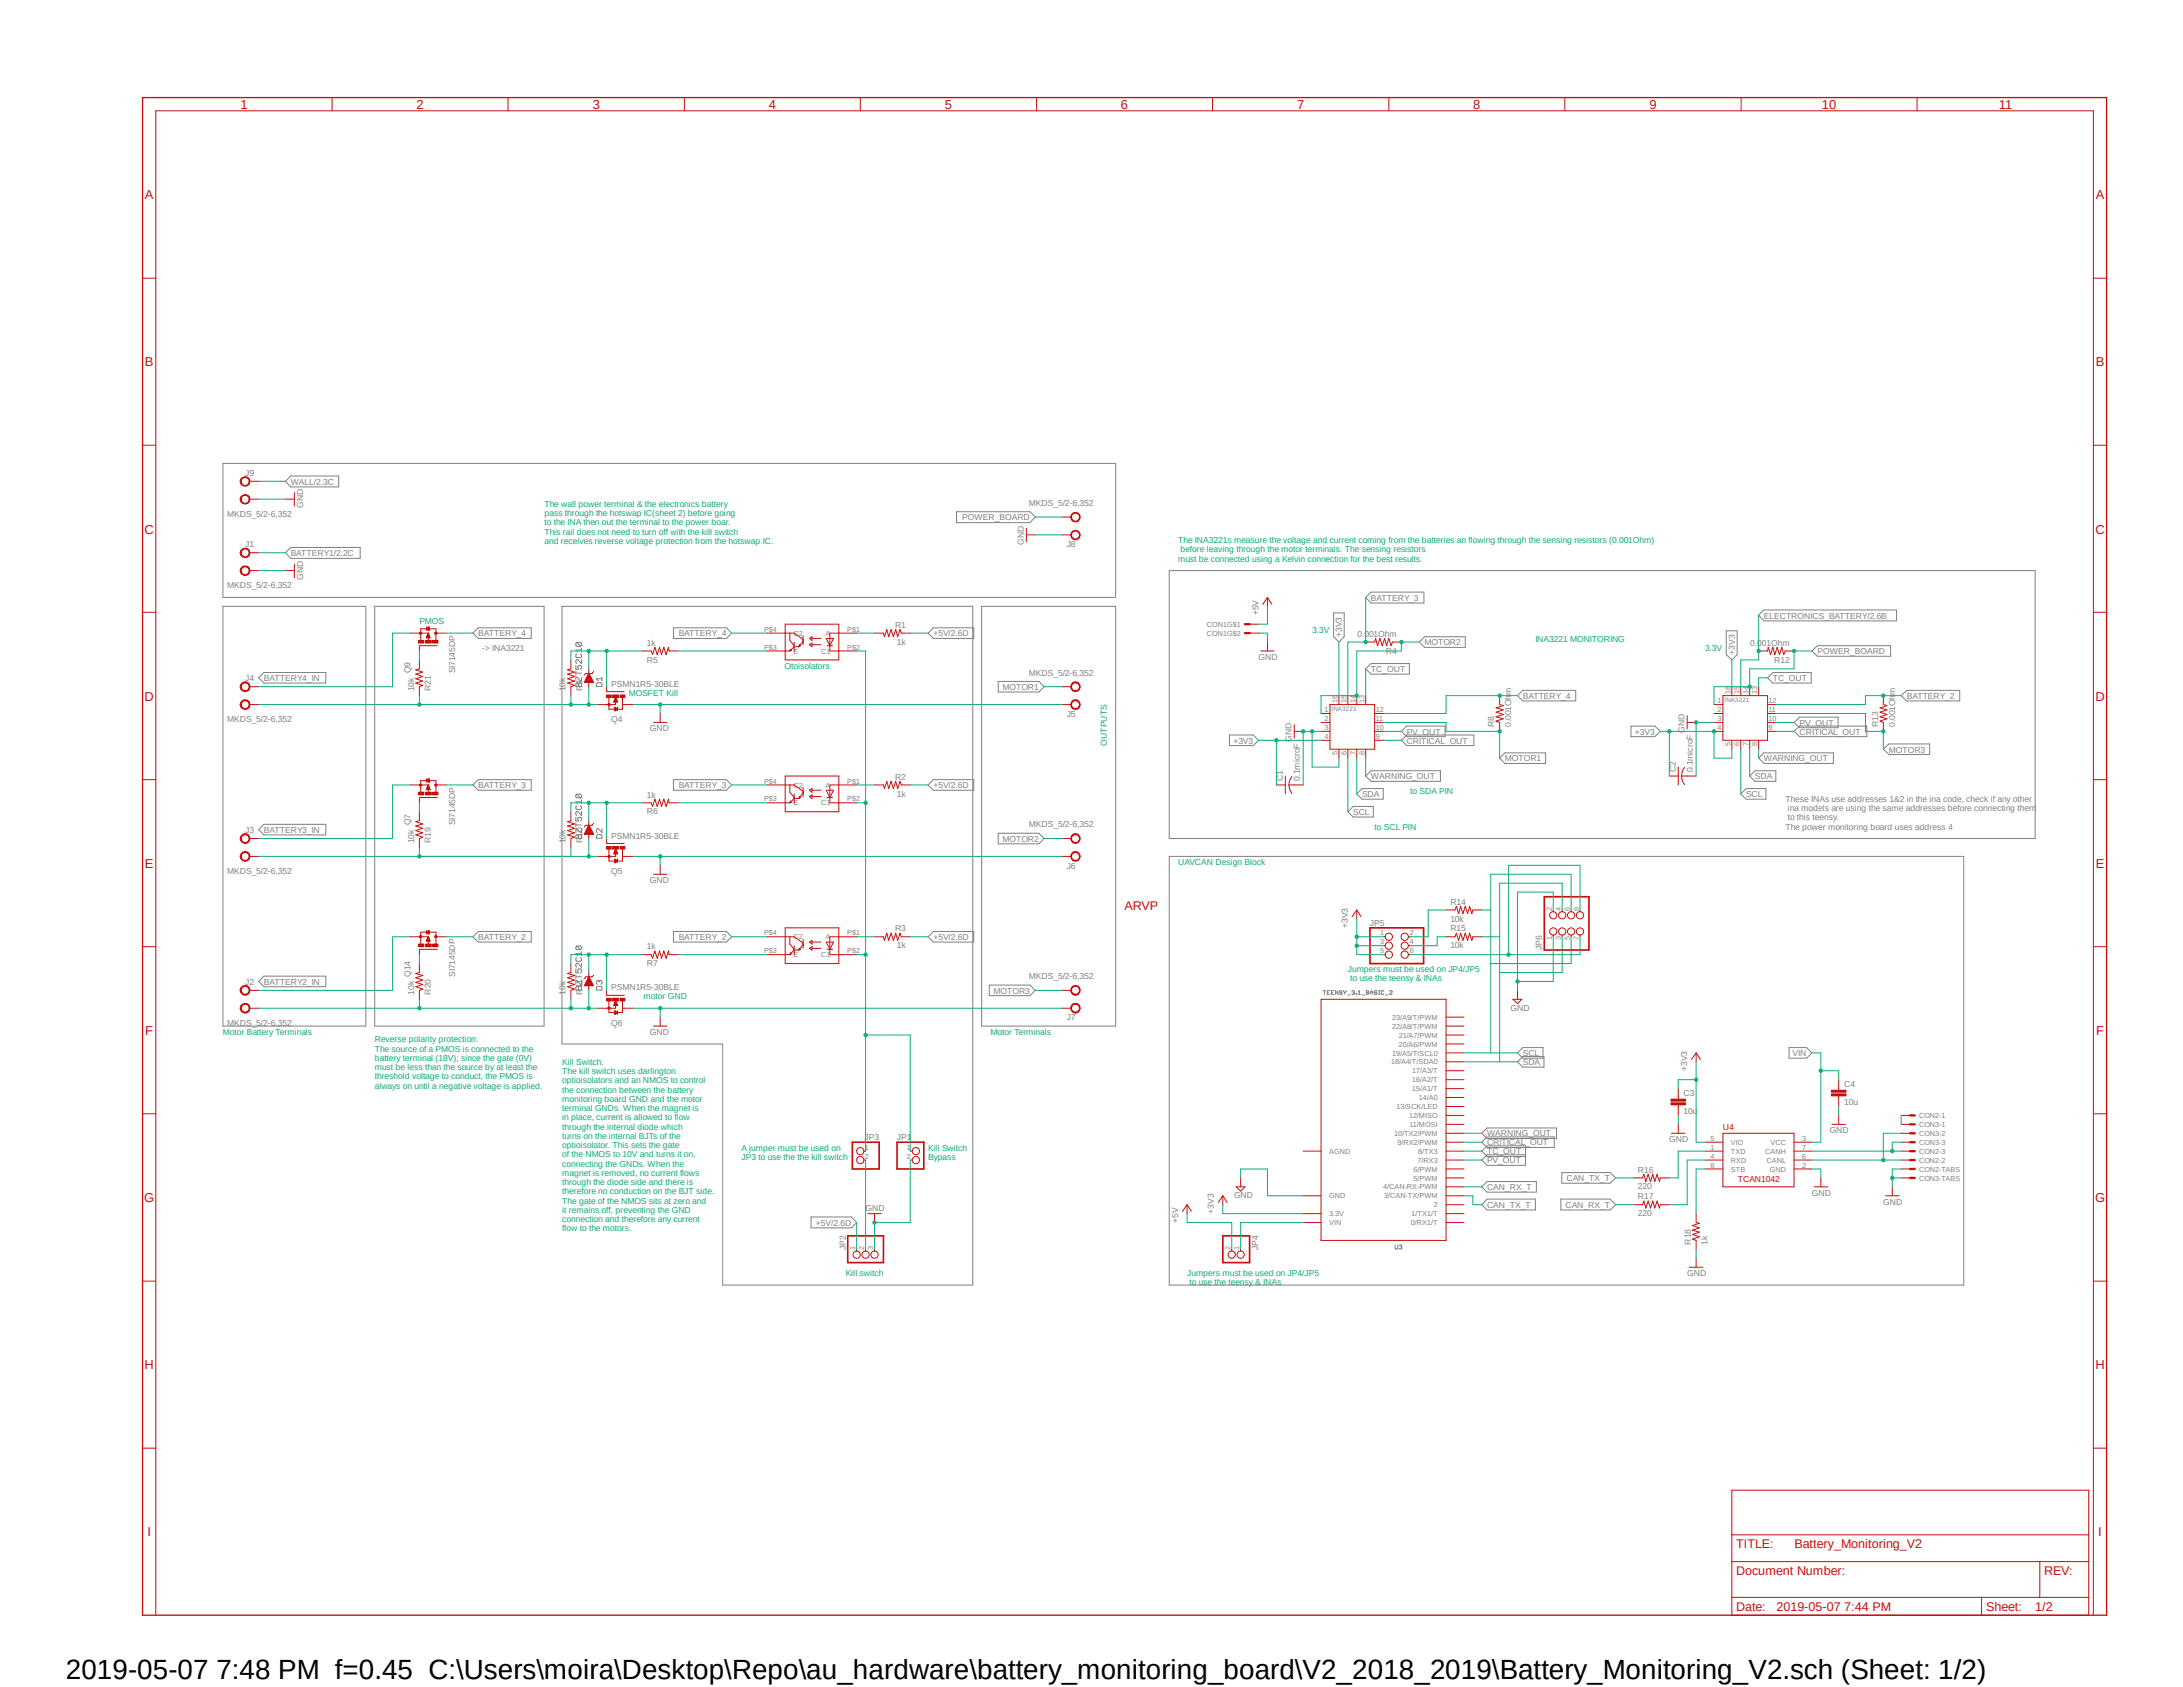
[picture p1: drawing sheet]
<svg xmlns="http://www.w3.org/2000/svg" width="279mm" height="216mm" viewBox="0 0 279 216" stroke-linecap="round" stroke-linejoin="round" font-family="sans-serif">
<defs><g id="words">
<text font-size="3.6" x="8.4" y="214.9">2019-05-07 7:48 PM f=0.45 C:\Users\moira\Desktop\Repo\au_hardware\battery_monitoring_board\V2_2018_2019\Battery_Monitoring_V2.sch (Sheet: 1/2)</text>
<g font-size="1.7" fill="#c90d0c">
<text x="30.8" y="13.9">1</text>
<text x="53.3" y="13.9">2</text>
<text x="75.9" y="13.9">3</text>
<text x="98.4" y="13.9">4</text>
<text x="120.9" y="13.9">5</text>
<text x="143.5" y="13.9">6</text>
<text x="166" y="13.9">7</text>
<text x="188.6" y="13.9">8</text>
<text x="211.1" y="13.9">9</text>
<text x="233.2" y="13.9">10</text>
<text x="255.8" y="13.9">11</text>
<text x="18.5" y="25.5">A</text>
<text x="268.2" y="25.5">A</text>
<text x="18.5" y="46.9">B</text>
<text x="268.2" y="46.9">B</text>
<text x="18.5" y="68.3">C</text>
<text x="268.2" y="68.3">C</text>
<text x="18.5" y="89.7">D</text>
<text x="268.2" y="89.7">D</text>
<text x="18.5" y="111">E</text>
<text x="268.2" y="111">E</text>
<text x="18.6" y="132.5">F</text>
<text x="268.3" y="132.5">F</text>
<text x="18.5" y="153.8">G</text>
<text x="268.1" y="153.8">G</text>
<text x="18.5" y="175.2">H</text>
<text x="268.2" y="175.2">H</text>
<text x="18.9" y="196.6">I</text>
<text x="268.6" y="196.6">I</text>
</g>
<g font-size="1.6" fill="#c90d0c">
<text x="143.9" y="116.5">ARVP</text>
<text x="222.2" y="198.2">TITLE:</text>
<text x="222.2" y="201.6">Document Number:</text>
<text x="229.7" y="198.2">Battery_Monitoring_V2</text>
<text x="261.6" y="201.6">REV:</text>
<text x="222.2" y="206.2">Date:</text>
<text x="227.4" y="206.2">2019-05-07 7:44 PM</text>
<text x="254.2" y="206.2">Sheet:</text>
<text x="260.5" y="206.2">1/2</text>
</g>
<g font-size="1.1" fill="#808080">
<text x="31.4" y="60.9">J9</text>
<text x="37.2" y="62">WALL/2.3C</text>
<text x="38.8" y="65" transform="rotate(-90 38.8 65)">GND</text>
<text x="131.7" y="64.8">MKDS_5/2-6,352</text>
<text x="29.1" y="66.1">MKDS_5/2-6,352</text>
<text x="31.4" y="70">J1</text>
<text x="37.2" y="71.2">BATTERY1/2.2C</text>
<text x="123.1" y="66.6">POWER_BOARD</text>
<text x="131" y="69.8" transform="rotate(-90 131 69.8)">GND</text>
<text x="136.5" y="70">J8</text>
<text x="29.1" y="75.3">MKDS_5/2-6,352</text>
<text x="38.8" y="74.2" transform="rotate(-90 38.8 74.2)">GND</text>
<text x="175.5" y="76.9">BATTERY_3</text>
<text x="61.2" y="81.4">BATTERY_4</text>
<text x="61.7" y="83.3">-&gt; INA3221</text>
<text x="82.8" y="82.6">1k</text>
<text x="86.9" y="81.4">BATTERY_4</text>
<text x="114.6" y="80.3">R1</text>
<text x="114.8" y="82.5">1k</text>
<text x="119.5" y="81.4">+5V/2.6D</text>
<text x="161.1" y="78.7" transform="rotate(-90 161.1 78.7)">+5V</text>
<text x="171.7" y="81.5" transform="rotate(-90 171.7 81.5)">+3V3</text>
<text x="173.7" y="81.5">0.001Ohm</text>
<text x="177.4" y="83.6">R4</text>
<text x="182.3" y="82.6">MOTOR2</text>
<text x="222" y="83.8" transform="rotate(-90 222 83.8)">+3V3</text>
<text x="224" y="82.6">0.001Ohm</text>
<text x="225.8" y="79.2">ELECTRONICS_BATTERY/2.6B</text>
<text x="232.6" y="83.7">POWER_BOARD</text>
<text x="31.4" y="87.2">J4</text>
<text x="33.8" y="87.2">BATTERY4_IN</text>
<text x="52.5" y="86.2" transform="rotate(-90 52.5 86.2)">Q9</text>
<text x="53" y="88.5" transform="rotate(-90 53 88.5)">10k</text>
<text x="55.2" y="88.5" transform="rotate(-90 55.2 88.5)">R21</text>
<text x="58.2" y="86.2" transform="rotate(-90 58.2 86.2)">SI7145DP</text>
<text x="72.4" y="88.5" transform="rotate(-90 72.4 88.5)">10k</text>
<text x="74.5" y="88.5" transform="rotate(-90 74.5 88.5)">R9</text>
<text x="78.2" y="87.9">PSMN1R5-30BLE</text>
<text x="82.8" y="84.8">R5</text>
<text x="128.3" y="88.3">MOTOR1</text>
<text x="131.7" y="86.5">MKDS_5/2-6,352</text>
<text x="161.1" y="84.5">GND</text>
<text x="175.5" y="86">TC_OUT</text>
<text x="194.9" y="89.4">BATTERY_4</text>
<text x="226.9" y="87.2">TC_OUT</text>
<text x="227.1" y="84.8">R12</text>
<text x="244" y="89.4">BATTERY_2</text>
<text x="29.1" y="92.4">MKDS_5/2-6,352</text>
<text x="78.2" y="92.5">Q4</text>
<text x="83.2" y="93.6">GND</text>
<text x="136.5" y="91.7">J5</text>
<text x="157.9" y="95.2">+3V3</text>
<text x="165.3" y="94.9" transform="rotate(-90 165.3 94.9)">GND</text>
<text x="180" y="95.2">CRITICAL_OUT</text>
<text x="180" y="94">PV_OUT</text>
<text x="191.3" y="93" transform="rotate(-90 191.3 93)">R8</text>
<text x="193.4" y="93" transform="rotate(-90 193.4 93)">0.001Ohm</text>
<text x="209.2" y="94">+3V3</text>
<text x="215.6" y="93.8" transform="rotate(-90 215.6 93.8)">GND</text>
<text x="230.3" y="94">CRITICAL_OUT</text>
<text x="230.3" y="92.9">PV_OUT</text>
<text x="240.4" y="93" transform="rotate(-90 240.4 93)">R13</text>
<text x="242.6" y="93" transform="rotate(-90 242.6 93)">0.001Ohm</text>
<text x="61.2" y="100.9">BATTERY_3</text>
<text x="86.9" y="100.9">BATTERY_3</text>
<text x="114.6" y="99.8">R2</text>
<text x="114.8" y="101.9">1k</text>
<text x="119.5" y="100.9">+5V/2.6D</text>
<text x="164.2" y="100" transform="rotate(-90 164.2 100)">C1</text>
<text x="166.4" y="100" transform="rotate(-90 166.4 100)">0.1microF</text>
<text x="175.5" y="99.7">WARNING_OUT</text>
<text x="192.6" y="97.4">MOTOR1</text>
<text x="214.5" y="98.8" transform="rotate(-90 214.5 98.8)">C2</text>
<text x="216.7" y="98.8" transform="rotate(-90 216.7 98.8)">0.1microF</text>
<text x="224.6" y="99.7">SDA</text>
<text x="225.8" y="97.4">WARNING_OUT</text>
<text x="241.8" y="96.3">MOTOR3</text>
<text x="31.4" y="106.6">J3</text>
<text x="33.8" y="106.6">BATTERY3_IN</text>
<text x="52.5" y="105.6" transform="rotate(-90 52.5 105.6)">Q7</text>
<text x="53" y="107.9" transform="rotate(-90 53 107.9)">10k</text>
<text x="55.2" y="107.9" transform="rotate(-90 55.2 107.9)">R19</text>
<text x="58.2" y="105.6" transform="rotate(-90 58.2 105.6)">SI7145DP</text>
<text x="72.4" y="107.9" transform="rotate(-90 72.4 107.9)">10k</text>
<text x="74.5" y="107.9" transform="rotate(-90 74.5 107.9)">R10</text>
<text x="78.2" y="107.3">PSMN1R5-30BLE</text>
<text x="82.8" y="102.1">1k</text>
<text x="82.8" y="104.2">R6</text>
<text x="128.3" y="107.7">MOTOR2</text>
<text x="131.7" y="105.9">MKDS_5/2-6,352</text>
<text x="173.2" y="104.3">SCL</text>
<text x="174.3" y="102">SDA</text>
<text x="223.5" y="102">SCL</text>
<text x="228.5" y="102.6">These INAs use addresses 1&amp;2 in the ina code, check if any other</text>
<text x="228.5" y="106.2">The power monitoring board uses address 4</text>
<text x="228.8" y="103.8">ina models are using the same addresses before connecting them</text>
<text x="228.8" y="105">to this teensy.</text>
<text x="29.1" y="111.8">MKDS_5/2-6,352</text>
<text x="78.2" y="111.9">Q5</text>
<text x="83.2" y="113">GND</text>
<text x="136.5" y="111.2">J6</text>
<text x="114.6" y="119.2">R3</text>
<text x="172.5" y="118.7" transform="rotate(-90 172.5 118.7)">+3V3</text>
<text x="175.3" y="118.4">JP5</text>
<text x="185.6" y="117.9">10k</text>
<text x="185.6" y="119.2">R15</text>
<text x="185.6" y="115.8">R14</text>
<text x="52.5" y="125" transform="rotate(-90 52.5 125)">Q14</text>
<text x="58.2" y="125" transform="rotate(-90 58.2 125)">SI7145DP</text>
<text x="61.2" y="120.3">BATTERY_2</text>
<text x="82.8" y="121.5">1k</text>
<text x="82.8" y="123.7">R7</text>
<text x="86.9" y="120.3">BATTERY_2</text>
<text x="114.8" y="121.4">1k</text>
<text x="119.5" y="120.3">+5V/2.6D</text>
<text x="131.7" y="125.3">MKDS_5/2-6,352</text>
<text x="185.6" y="121.4">10k</text>
<text x="197.4" y="121.6" transform="rotate(-90 197.4 121.6)">JP6</text>
<text x="29.1" y="131.3">MKDS_5/2-6,352</text>
<text x="31.4" y="126">J2</text>
<text x="33.8" y="126">BATTERY2_IN</text>
<text x="53" y="127.3" transform="rotate(-90 53 127.3)">10k</text>
<text x="55.2" y="127.3" transform="rotate(-90 55.2 127.3)">R20</text>
<text x="72.4" y="127.3" transform="rotate(-90 72.4 127.3)">10k</text>
<text x="74.5" y="127.3" transform="rotate(-90 74.5 127.3)">R11</text>
<text x="78.2" y="126.7">PSMN1R5-30BLE</text>
<text x="78.2" y="131.3">Q6</text>
<text x="127.2" y="127.2">MOTOR3</text>
<text x="136.5" y="130.6">J7</text>
<text x="193.3" y="129.3">GND</text>
<text x="83.2" y="132.5">GND</text>
<text x="194.9" y="136.3">SDA</text>
<text x="194.9" y="135.1">SCL</text>
<text x="215.9" y="137" transform="rotate(-90 215.9 137)">+3V3</text>
<text x="229.4" y="135.1">VIN</text>
<text x="215.5" y="142.6">10u</text>
<text x="215.5" y="140.3">C3</text>
<text x="236" y="141.4">10u</text>
<text x="236" y="139.1">C4</text>
<text x="110.7" y="145.9">JP3</text>
<text x="114.8" y="145.9">JP1</text>
<text x="190.3" y="145.4">WARNING_OUT</text>
<text x="190.3" y="146.6">CRITICAL_OUT</text>
<text x="190.3" y="148.8">PV_OUT</text>
<text x="190.3" y="147.7">TC_OUT</text>
<text x="213.7" y="146.2">GND</text>
<text x="234.2" y="145">GND</text>
<text x="110.8" y="155">GND</text>
<text x="155.4" y="155.3" transform="rotate(-90 155.4 155.3)">+3V3</text>
<text x="157.9" y="153.3">GND</text>
<text x="190.3" y="152.3">CAN_RX_T</text>
<text x="190.3" y="154.6">CAN_TX_T</text>
<text x="200.4" y="154.6">CAN_RX_T</text>
<text x="200.5" y="151.1">CAN_TX_T</text>
<text x="209.6" y="152.2">220</text>
<text x="209.6" y="155.7">220</text>
<text x="209.6" y="150.1">R16</text>
<text x="209.6" y="153.5">R17</text>
<text x="231.9" y="153">GND</text>
<text x="241" y="154.2">GND</text>
<text x="104.4" y="156.8">+5V/2.6D</text>
<text x="108.2" y="160" transform="rotate(-90 108.2 160)">JP2</text>
<text x="150.8" y="156.5" transform="rotate(-90 150.8 156.5)">+5V</text>
<text x="161" y="160" transform="rotate(-90 161 160)">JP4</text>
<text x="216.4" y="159.3" transform="rotate(-90 216.4 159.3)">R18</text>
<text x="218.6" y="159.3" transform="rotate(-90 218.6 159.3)">1k</text>
<text x="215.9" y="163.3">GND</text>
</g>
<g font-size="1.1" fill="#0dab76">
<text x="69.7" y="64.9">The wall power terminal &amp; the electronics battery</text>
<text x="69.7" y="66">pass through the hotswap IC(sheet 2) before going</text>
<text x="69.7" y="67.2">to the INA then out the terminal to the power boar.</text>
<text x="69.7" y="68.4">This rail does not need to turn off with the kill switch</text>
<text x="69.7" y="69.6">and receives reverse voltage protection from the hotswap IC.</text>
<text x="150.8" y="69.5">The INA3221s measure the voltage and current coming from the batteries an flowing through the sensing resistors (0.001Ohm)</text>
<text x="150.8" y="71.9">must be connected using a Kelvin connection for the best results.</text>
<text x="151.1" y="70.7">before leaving through the motor terminals. The sensing resistors</text>
<text x="53.7" y="79.9">PMOS</text>
<text x="167.9" y="81">3.3V</text>
<text x="196.5" y="82.2">INA3221 MONITORING</text>
<text x="218.2" y="83.3">3.3V</text>
<text x="80.5" y="89">MOSFET Kill</text>
<text x="100.4" y="85.6">Otoisolators</text>
<text x="141.6" y="95.4" transform="rotate(-90 141.6 95.4)">OUTPUTS</text>
<text x="180.5" y="101.6">to SDA PIN</text>
<text x="175.9" y="106.2">to SCL PIN</text>
<text x="150.8" y="110.7">UAVCAN Design Block</text>
<text x="172.5" y="124.4">Jumpers must be used on JP4/JP5</text>
<text x="172.8" y="125.6">to use the teensy &amp; INAs</text>
<text x="82.4" y="127.9">motor GND</text>
<text x="28.5" y="132.5">Motor Battery Terminals</text>
<text x="48" y="133.4">Reverse polarity protection:</text>
<text x="48" y="134.6">The source of a PMOS is connected to the</text>
<text x="48" y="135.8">battery terminal (18V); since the gate (0V)</text>
<text x="48" y="136.9">must be less than the source by at least the</text>
<text x="72" y="136.3">Kill Switch:</text>
<text x="72" y="137.5">The kill switch uses darlington</text>
<text x="126.8" y="132.5">Motor Terminals</text>
<text x="48" y="138.1">threshold voltage to conduct, the PMOS is</text>
<text x="48" y="139.3">always on until a negative voltage is applied.</text>
<text x="72" y="138.6">optioisolators and an NMOS to control</text>
<text x="72" y="139.8">the connection between the battery</text>
<text x="72" y="141">monitoring board GND and the motor</text>
<text x="72" y="142.2">terminal GNDs. When the magnet is</text>
<text x="72" y="143.4">in place, current is allowed to flow</text>
<text x="72" y="144.6">through the internal diode which</text>
<text x="72" y="145.7">turns on the internal BJTs of the</text>
<text x="72" y="146.9">optioisolator. This sets the gate</text>
<text x="72" y="148.1">of the NMOS to 10V and turns it on,</text>
<text x="72" y="149.3">connecting the GNDs. When the</text>
<text x="94.9" y="147.3">A jumper must be used on</text>
<text x="94.9" y="148.5">JP3 to use the the kill switch</text>
<text x="118.8" y="147.3">Kill Switch</text>
<text x="118.8" y="148.5">Bypass</text>
<text x="72" y="150.5">magnet is removed, no current flows</text>
<text x="72" y="151.7">through the diode side and there is</text>
<text x="72" y="152.9">therefore no conduction on the BJT side.</text>
<text x="72" y="154">The gate of the NMOS sits at zero and</text>
<text x="72" y="155.2">it remains off, preventing the GND</text>
<text x="72" y="156.4">connection and therefore any current</text>
<text x="72" y="157.6">flow to the motors.</text>
<text x="108.2" y="163.3">Kill switch</text>
<text x="151.9" y="163.3">Jumpers must be used on JP4/JP5</text>
<text x="152.2" y="164.5">to use the teensy &amp; INAs</text>
</g>
<g font-size="1.1" fill="#c90d0c">
<text x="220.5" y="144.6">U4</text>
<text x="222.4" y="151.2">TCAN1042</text>
</g>
<g font-size=".9" fill="#808080">
<text x="97.8" y="83.2">P$3</text>
<text x="97.8" y="80.9">P$4</text>
<text x="101.6" y="83.6">E</text>
<text x="101.6" y="81.4">C2</text>
<text x="105.1" y="83.6">C1</text>
<text x="105.7" y="81.4">A</text>
<text x="108.4" y="80.9">P$1</text>
<text x="108.4" y="83.2">P$2</text>
<text x="154.5" y="80.2">CON1G$1</text>
<text x="154.5" y="81.4">CON1G$2</text>
<text x="171.2" y="90" transform="rotate(-90 171.2 90)">16</text>
<text x="172.3" y="90" transform="rotate(-90 172.3 90)">15</text>
<text x="173.5" y="90" transform="rotate(-90 173.5 90)">14</text>
<text x="174.6" y="90" transform="rotate(-90 174.6 90)">13</text>
<text x="219.8" y="90">1</text>
<text x="221.5" y="88.9" transform="rotate(-90 221.5 88.9)">16</text>
<text x="222.6" y="88.9" transform="rotate(-90 222.6 88.9)">15</text>
<text x="223.8" y="88.9" transform="rotate(-90 223.8 88.9)">14</text>
<text x="224.9" y="88.9" transform="rotate(-90 224.9 88.9)">13</text>
<text x="226.4" y="90">12</text>
<text x="169.5" y="91.1">1</text>
<text x="169.5" y="92.3">2</text>
<text x="169.5" y="93.4">3</text>
<text x="169.5" y="94.6">4</text>
<text x="176.1" y="91.1">12</text>
<text x="176.1" y="92.3">11</text>
<text x="176.1" y="93.4">10</text>
<text x="176.1" y="94.6">9</text>
<text x="219.8" y="91.1">2</text>
<text x="219.8" y="92.3">3</text>
<text x="219.8" y="93.4">4</text>
<text x="221.5" y="95.4" transform="rotate(-90 221.5 95.4)">5</text>
<text x="222.6" y="95.4" transform="rotate(-90 222.6 95.4)">6</text>
<text x="223.8" y="95.4" transform="rotate(-90 223.8 95.4)">7</text>
<text x="224.9" y="95.4" transform="rotate(-90 224.9 95.4)">8</text>
<text x="226.4" y="91.1">11</text>
<text x="226.4" y="92.3">10</text>
<text x="226.4" y="93.4">9</text>
<text x="97.8" y="100.3">P$4</text>
<text x="101.6" y="100.8">C2</text>
<text x="105.7" y="100.8">A</text>
<text x="108.4" y="100.3">P$1</text>
<text x="171.2" y="96.6" transform="rotate(-90 171.2 96.6)">5</text>
<text x="172.3" y="96.6" transform="rotate(-90 172.3 96.6)">6</text>
<text x="173.5" y="96.6" transform="rotate(-90 173.5 96.6)">7</text>
<text x="174.6" y="96.6" transform="rotate(-90 174.6 96.6)">8</text>
<text x="97.8" y="102.6">P$3</text>
<text x="101.6" y="103.1">E</text>
<text x="105.1" y="103.1">C1</text>
<text x="108.4" y="102.6">P$2</text>
<text x="97.8" y="119.7">P$4</text>
<text x="108.4" y="119.7">P$1</text>
<text x="176.7" y="119.7">1</text>
<text x="180.4" y="119.7">2</text>
<text x="198.6" y="116.5" transform="rotate(-90 198.6 116.5)">2</text>
<text x="199.8" y="116.5" transform="rotate(-90 199.8 116.5)">4</text>
<text x="200.9" y="116.5" transform="rotate(-90 200.9 116.5)">6</text>
<text x="202.1" y="116.5" transform="rotate(-90 202.1 116.5)">8</text>
<text x="97.8" y="122">P$3</text>
<text x="101.6" y="122.5">E</text>
<text x="101.6" y="120.2">C2</text>
<text x="105.1" y="122.5">C1</text>
<text x="105.7" y="120.2">A</text>
<text x="108.4" y="122">P$2</text>
<text x="176.7" y="120.9">3</text>
<text x="176.7" y="122">5</text>
<text x="180.4" y="120.9">4</text>
<text x="180.4" y="122">6</text>
<text x="198.6" y="120.3" transform="rotate(-90 198.6 120.3)">1</text>
<text x="199.8" y="120.3" transform="rotate(-90 199.8 120.3)">3</text>
<text x="200.9" y="120.3" transform="rotate(-90 200.9 120.3)">5</text>
<text x="202.1" y="120.3" transform="rotate(-90 202.1 120.3)">7</text>
<text x="178.2" y="131.7">22/A8/T/PWM</text>
<text x="178.2" y="130.5">23/A9/T/PWM</text>
<text x="178.1" y="136.2">18/A4/T/SDA0</text>
<text x="178.2" y="135.1">19/A5/T/SCL0</text>
<text x="179" y="133.9">20/A6/PWM</text>
<text x="179" y="132.8">21/A7/PWM</text>
<text x="180.8" y="137.4">17/A3/T</text>
<text x="178.7" y="141.9">13/SCK/LED</text>
<text x="180.3" y="143.1">12/MISO</text>
<text x="180.8" y="139.7">15/A1/T</text>
<text x="180.8" y="138.5">16/A2/T</text>
<text x="181.6" y="140.8">14/A0</text>
<text x="245.6" y="143.1">CON2-1</text>
<text x="110.7" y="147.1">1</text>
<text x="110.7" y="148.3">2</text>
<text x="116.1" y="147.1">1</text>
<text x="116.1" y="148.3">2</text>
<text x="170.1" y="147.7">AGND</text>
<text x="178.4" y="145.4">10/TX2/PWM</text>
<text x="178.9" y="146.5">9/RX2/PWM</text>
<text x="180.4" y="144.2">11/MOSI</text>
<text x="180.9" y="149.9">6/PWM</text>
<text x="181.4" y="148.8">7/RX3</text>
<text x="181.5" y="147.7">8/TX3</text>
<text x="218.9" y="147.1">1</text>
<text x="218.9" y="148.3">4</text>
<text x="218.9" y="146">5</text>
<text x="218.9" y="149.4">8</text>
<text x="221.5" y="147.7">TXD</text>
<text x="221.5" y="148.8">RXD</text>
<text x="221.5" y="146.5">VIO</text>
<text x="221.5" y="149.9">STB</text>
<text x="225.9" y="147.7">CANH</text>
<text x="226.1" y="148.8">CANL</text>
<text x="226.5" y="149.9">GND</text>
<text x="226.6" y="146.5">VCC</text>
<text x="230.7" y="149.4">2</text>
<text x="230.7" y="146">3</text>
<text x="230.7" y="148.3">6</text>
<text x="230.7" y="147.1">7</text>
<text x="245.6" y="148.8">CON2-2</text>
<text x="245.6" y="147.7">CON2-3</text>
<text x="245.6" y="149.9">CON2-TABS</text>
<text x="245.6" y="144.2">CON3-1</text>
<text x="245.6" y="145.4">CON3-2</text>
<text x="245.6" y="146.5">CON3-3</text>
<text x="170.1" y="155.7">3.3V</text>
<text x="170.1" y="153.4">GND</text>
<text x="177" y="152.2">4/CAN-RX-PWM</text>
<text x="177.2" y="153.4">3/CAN-TX/PWM</text>
<text x="180.7" y="155.7">1/TX1/T</text>
<text x="180.9" y="151.1">5/PWM</text>
<text x="183.5" y="154.5">2</text>
<text x="245.6" y="151.1">CON3-TABS</text>
<text x="109.5" y="160" transform="rotate(-90 109.5 160)">1</text>
<text x="110.6" y="160" transform="rotate(-90 110.6 160)">2</text>
<text x="111.8" y="160" transform="rotate(-90 111.8 160)">3</text>
<text x="157.5" y="160" transform="rotate(-90 157.5 160)">2</text>
<text x="158.6" y="160" transform="rotate(-90 158.6 160)">1</text>
<text x="170.1" y="156.8">VIN</text>
<text x="180.6" y="156.8">0/RX1/T</text>
</g>
<g font-size=".8" fill="#808080">
<text x="220.7" y="89.8">INA3221</text>
<text x="170.4" y="91">INA3221</text>
</g>
</g></defs>
<path d="M18 12.3l251.8 194.7M269.8 12.3l-251.8 194.7" fill="none" stroke="#fff" stroke-width=".13"/>
<g fill="none" stroke="#808080" stroke-width=".13">
<path d="M36.5 70.7l.7-.6h8.9v1.4h-8.9zM37.2 60.9h6.1v1.4h-6.1l-.7-.7zM122.4 65.5h9.4l.7 .7-.7 .7h-9.4zM170.7 78.4h1.3v3.1l-.6 .7-.7-.7zM174.8 76.5l.7-.7h6.7v1.4h-6.7zM225.1 78.7l.7-.6h16.9v1.4h-16.9zM33.8 86.1h7.9v1.3h-7.9l-.7-.7zM60.5 81l.7-.7h6.8v1.4h-6.8zM73.7 87.5l.1-.1h.2v.1l.3-.1 .1 .1v.3h-.7zM73.7 85.2v.4h.3v-.2v-.2h.3l.1 .1v.2l-.1 .1M73.7 85.9v.5M73.7 86.1h.7"/>
<path d="M73.8 82.2l-.1 .1v.3l.1 .1h.5M73.8 83.7l-.1 .1v.3l.1 .1h.5l.1-.1v-.3l-.1-.1M73.8 82.2h.5l.1 .1v.3l-.1 .1M73.8 82.2l.5 .5M74 87.5v.3M74.4 84.4v.5l-.4-.5h-.2l-.1 .1v.3l.1 .1M74.4 86.7v.4h-.1l-.5-.4h-.1v.4M74.4 83v.4M74.4 83.2h-.7l.3 .2M76.5 87.4h.4l.1 .1v.3h-.7v-.3zM77 86.7v.4M77 86.9h-.7l.3 .2"/>
<path d="M86.2 80.3h6.8l.6 .7-.6 .7h-6.8zM86.2 99.8h6.8l.6 .7-.6 .6h-6.8zM119.5 80.3h5.1v1.4h-5.1l-.7-.7zM127.8 87.2h5.2l.6 .7-.6 .7h-5.2zM157.4 94.1h3l.7 .6-.7 .7h-3zM174.8 99.3l.7-.7h8.9v1.4h-8.9zM174.8 85.6l.7-.7h4.9v1.4h-4.9zM179.4 94.7l.6-.6h8.6v1.3h-8.6zM180 92.9h5v1.4h-5l-.6-.7zM181.7 82.2l.6-.7h5.2v1.3h-5.2zM192.6 96.4h5.2v1.3h-5.2l-.7-.7zM194.2 89l.7-.7h6.8v1.4h-6.8z"/>
<path d="M208.7 92.9h3.1l.7 .7-.7 .7h-3.1zM220.9 80.7h1.4v3.1l-.6 .7-.8-.7zM224.6 98.6h2.7v1.4h-2.7l-.7-.7zM225.1 97l.7-.6h8.9v1.3h-8.9zM226.2 86.7l.7-.6h4.9v1.3h-4.9zM229.6 93.6l.7-.7h8.6v1.4h-8.6zM229.6 92.5l.7-.7h4.9v1.3h-4.9zM231.9 83.3l.7-.7h9.4v1.4h-9.4zM241 95.9l.8-.7h5.2v1.4h-5.2zM243.3 89l.8-.7h6.7v1.4h-6.7zM33.1 106.2l.7-.7h7.9v1.3h-7.9zM60.5 100.5l.7-.7h6.8v1.3h-6.8z"/>
<path d="M60.5 119.9l.7-.7h6.8v1.4h-6.8zM73.7 104.6v.5h.3v-.3v-.2l.4 .1v.2l-.1 .2M73.7 105.3v.5M73.7 106.9l.1-.1h.2v.1l.3-.1 .1 .1v.4h-.7zM73.7 105.6h.7M73.8 101.6l-.1 .2v.2l.1 .1h.5M73.8 103.1l-.1 .2v.2l.1 .1h.5l.1-.1v-.2l-.1-.2M73.8 101.6h.5l.1 .2v.2l-.1 .1M73.8 101.6l.5 .5M74 106.9v.4M74.4 103.8v.6l-.4-.6-.3 .2v.2l.1 .2M74.4 106v.6h-.1l-.5-.6h-.1v.6"/>
<path d="M74.4 102.4v.5M74.4 102.6h-.7l.3 .3M76.5 106.8h.4l.1 .1v.4h-.7v-.4zM77 106v.6l-.4-.6h-.1l-.2 .2v.2l.2 .2M86.2 119.2h6.8l.6 .7-.6 .7h-6.8zM118.8 100.5l.7-.7h5.1v1.3h-5.1zM118.8 119.9l.7-.7h5.1v1.4h-5.1zM127.8 106.6h5.2l.6 .7-.6 .7h-5.2zM173.2 103.2h2.6v1.4h-2.6l-.7-.7zM173.7 101.6l.6-.7h2.7v1.4h-2.7zM223.5 100.9h2.5v1.4h-2.5l-.7-.7zM33.1 125.6l.7-.7h7.9v1.4h-7.9z"/>
<path d="M73.7 124v.5h.3v-.4v-.1h.3l.1 .1v.3l-.1 .1M73.7 124.8v.4M73.7 126.3l.1-.1 .2 .1 .3-.1 .1 .1v.4h-.7zM73.7 125h.7M73.8 121.1l-.1 .1v.2l.1 .1h.5M73.8 122.6h-.1v.3l.1 .1h.5l.1-.1v-.3h-.1M73.8 121.1h.5l.1 .1v.2l-.1 .1M73.8 121.1l.5 .4M74 126.3v.4M74.4 123.3v.5l-.4-.5h-.2l-.1 .1v.3l.1 .1M74.4 125.5v.5h-.1l-.5-.5h-.1v.5M74.4 121.8v.5"/>
<path d="M74.4 122h-.7l.3 .3M76.3 126.3l.2-.1h.4l.1 .1v.4h-.7zM76.7 125.6l-.1-.1-.3 .1v.3l.2 .1M76.7 125.6l.1-.1 .2 .1v.3l-.1 .1M76.7 125.6v.1M126.6 126.1h5.2l.7 .6-.7 .7h-5.2zM169.3 126.8h.4M169.5 126.8v.5M169.9 127h.1M170.2 126.8h-.3v.5h.3M170.4 127h.2M170.7 126.8h-.3v.5h.3"/>
<path d="M171.2 126.8v.5l-.3-.5v.5M171.8 126.9l-.3-.1-.1 .2 .4 .2-.1 .1-.3-.1M172 126.8l.1 .2M172.1 127v.3M172.3 126.8l-.2 .2M172.5 127.3h.3M173 126.9l.3-.1 .1 .1-.1 .1M173.2 127h.1M173.3 127l.1 .1-.1 .2-.3-.1M173.6 127.2l.1 .1zM173.8 127.3h.3M173.8 127l.2-.2v.5"/>
<path d="M174.3 127.3h.4M174.9 126.8l.3 .1-.1 .1 .1 .2-.1 .1h-.2zM174.9 127h.2M175.4 127h.3M175.4 127.3v-.3l.2-.2 .1 .2v.3M176.2 126.9l-.2-.1v.2h.1l.1 .2-.1 .1-.2-.1M176.4 126.8h.2M176.4 127.3h.2M176.5 126.8v.5M177.1 126.9l-.1-.1-.2 .1v.3l.1 .1 .2-.1M177.3 127.3h.3M177.8 126.9l.1-.1 .3 .1-.4 .4h.4"/>
<path d="M194.2 135.9l.7-.7h2.7v1.4h-2.7zM194.2 134.7l.7-.6h2.6v1.3h-2.6zM229 134.1h2.2l.7 .6-.7 .7h-2.2zM103.8 155.7h5.2l.6 .8-.6 .6h-5.2zM178.6 159.3v.5v.1l.3-.1v-.5M179.1 159.4l.3-.1v.3M179.3 159.6h.1M179.4 159.6v.3l-.3-.1M189.7 145l.6-.6h8.9v1.3h-8.9zM189.7 146.2l.6-.7h8.6v1.4h-8.6zM189.7 151.9l.6-.7h6.3v1.4h-6.3zM190.3 153.5h6.2v1.4h-6.2l-.6-.7z"/>
<path d="M195.2 147.8h-4.9l-.6 .7 .6 .6h4.9v-2.5h-4.9l-.6 .7 .6 .7h4.9M199.8 153.5h6.3l.7 .7-.7 .7h-6.3zM199.9 150.1h6.2l.7 .6-.7 .7h-6.2z"/>
</g>
<g fill="none" stroke="#c90d0c" stroke-width=".13">
<path d="M164.5 99.3v2.3M165.4 99.4l-.3 .3-.1 .8M165.7 92.8v1.6M165.7 93.6h1.1M169.1 93.6h1.1M169.1 91.3h1.1M169.1 92.5h1.1M169.1 94.7h1.1M170.2 90.2h5.7v5.7h-5.7zM171.4 89v1.2M171.4 95.9v1.1M172.5 89v1.2"/>
<path d="M172.5 95.9v1.1M173.7 89v1.2M173.7 95.9v1.1M174.8 89v1.2M174.8 95.9v1.1M174.8 82.2h1.1l.2-.5 .2 .9 .3-.9 .3 .9 .3-.9 .3 .9 .3-.9 .3 .9 .1-.4h1.2M175.9 93.6h1.2M175.9 91.3h1.2M175.9 92.5h1.2M175.9 94.7h1.2M191.9 89v1.2l.5 .1-.9 .3 .9 .2-.9 .3 .9 .3-.9 .3 .9 .3-.9 .3 .4 .2v1.1M213.7 99.3h1.1"/>
<path d="M214.8 98.2v2.3M215.2 99.3l.2 .8 .2 .3M215.2 99.3h1.9M215.6 98.2l-.2 .4-.2 .7M215.9 92.5h1.2M215.9 91.6v1.7M219.4 93.6h1.1M219.4 90.2h1.1M219.4 91.3h1.1M219.4 92.5h1.1M220.5 89h5.7v5.7h-5.7zM221.7 87.9v1.1"/>
<path d="M221.7 94.7v1.2M222.8 87.9v1.1M222.8 94.7v1.2M223.9 87.9v1.1M223.9 94.7v1.2M225.1 87.9v1.1M225.1 94.7v1.2M225.1 83.3h1.1l.1-.5 .3 1 .3-1 .3 1 .3-1 .3 1 .2-1 .3 1 .2-.5h1.1M226.2 93.6h1.1M226.2 90.2h1.1M226.2 91.3h1.1M226.2 92.5h1.1"/>
<path d="M241 89v1.2l.5 .1-.9 .3 .9 .2-.9 .3 .9 .3-.9 .3 .9 .3-.9 .3 .4 .2v1.1M163.4 100.5h1.1M165 100.5l.1 .7 .3 .4M165 100.5h1.8"/>
</g>
<path d="M30.8 89.9a.64 .64 0 0 1 1.1-.1 .64 .64 0 0 1-.3 1 .64 .64 0 0 1-.9-.6h.2a.51 .51 0 0 1 .6-.6 .51 .51 0 0 1 .3 .8 .51 .51 0 0 1-.9 0v-.2h-.2z" fill-rule="evenodd" fill="#c90d0c"/>
<path d="M30.8 89.9a.64 .64 0 0 1 1.1-.1 .64 .64 0 0 1-.3 1 .64 .64 0 0 1-.9-.6h.2a.51 .51 0 0 1 .6-.6 .51 .51 0 0 1 .3 .8 .51 .51 0 0 1-.9 0v-.2h-.2zM32 90.2h1.1" fill="none" stroke="#c90d0c" stroke-width=".13"/>
<path d="M30.8 87.6a.64 .64 0 0 1 1.1-.1 .64 .64 0 0 1-.3 1 .64 .64 0 0 1-.9-.6h.2a.51 .51 0 0 1 .6-.5 .51 .51 0 0 1 .3 .8 .51 .51 0 0 1-.9-.1v-.2h-.2z" fill-rule="evenodd" fill="#c90d0c"/>
<path d="M30.8 87.6a.64 .64 0 0 1 1.1-.1 .64 .64 0 0 1-.3 1 .64 .64 0 0 1-.9-.6h.2a.51 .51 0 0 1 .6-.5 .51 .51 0 0 1 .3 .8 .51 .51 0 0 1-.9-.1v-.2h-.2zM32 87.9h1.1" fill="none" stroke="#c90d0c" stroke-width=".13"/>
<path d="M30.8 109.3a.64 .64 0 0 1 1.1-.1 .64 .64 0 0 1-.3 1 .64 .64 0 0 1-.9-.6h.2a.51 .51 0 0 1 .6-.5 .51 .51 0 0 1 .3 .8 .51 .51 0 0 1-.9 0v-.3h-.2z" fill-rule="evenodd" fill="#c90d0c"/>
<path d="M30.8 109.3a.64 .64 0 0 1 1.1-.1 .64 .64 0 0 1-.3 1 .64 .64 0 0 1-.9-.6h.2a.51 .51 0 0 1 .6-.5 .51 .51 0 0 1 .3 .8 .51 .51 0 0 1-.9 0v-.3h-.2zM32 109.6h1.1" fill="none" stroke="#c90d0c" stroke-width=".13"/>
<path d="M30.8 107a.64 .64 0 0 1 1.1-.1 .64 .64 0 0 1-.3 1 .64 .64 0 0 1-.9-.6h.2a.51 .51 0 0 1 .6-.5 .51 .51 0 0 1 .3 .8 .51 .51 0 0 1-.9 0v-.3h-.2z" fill-rule="evenodd" fill="#c90d0c"/>
<path d="M30.8 107a.64 .64 0 0 1 1.1-.1 .64 .64 0 0 1-.3 1 .64 .64 0 0 1-.9-.6h.2a.51 .51 0 0 1 .6-.5 .51 .51 0 0 1 .3 .8 .51 .51 0 0 1-.9 0v-.3h-.2zM32 107.3h1.1" fill="none" stroke="#c90d0c" stroke-width=".13"/>
<path d="M30.8 128.7a.64 .64 0 0 1 1.1-.1 .64 .64 0 0 1-.3 1 .64 .64 0 0 1-.9-.6h.2a.51 .51 0 0 1 .6-.5 .51 .51 0 0 1 .3 .8 .51 .51 0 0 1-.9 0v-.3h-.2z" fill-rule="evenodd" fill="#c90d0c"/>
<path d="M30.8 128.7a.64 .64 0 0 1 1.1-.1 .64 .64 0 0 1-.3 1 .64 .64 0 0 1-.9-.6h.2a.51 .51 0 0 1 .6-.5 .51 .51 0 0 1 .3 .8 .51 .51 0 0 1-.9 0v-.3h-.2zM32 129h1.1" fill="none" stroke="#c90d0c" stroke-width=".13"/>
<path d="M30.8 126.4a.64 .64 0 0 1 1.1-.1 .64 .64 0 0 1-.3 1 .64 .64 0 0 1-.9-.6h.2a.51 .51 0 0 1 .6-.5 .51 .51 0 0 1 .3 .8 .51 .51 0 0 1-.9 0v-.3h-.2z" fill-rule="evenodd" fill="#c90d0c"/>
<path d="M30.8 126.4a.64 .64 0 0 1 1.1-.1 .64 .64 0 0 1-.3 1 .64 .64 0 0 1-.9-.6h.2a.51 .51 0 0 1 .6-.5 .51 .51 0 0 1 .3 .8 .51 .51 0 0 1-.9 0v-.3h-.2zM32 126.7h1.1" fill="none" stroke="#c90d0c" stroke-width=".13"/>
<path d="M30.8 72.7a.64 .64 0 0 1 1.1-.1 .64 .64 0 0 1-.3 1 .64 .64 0 0 1-.9-.6h.2a.52 .52 0 0 1 .6-.5 .52 .52 0 0 1 .4 .7 .52 .52 0 0 1-.8 .3l-.2-.5h-.2z" fill-rule="evenodd" fill="#c90d0c"/>
<path d="M30.8 72.7a.64 .64 0 0 1 1.1-.1 .64 .64 0 0 1-.3 1 .64 .64 0 0 1-.9-.6h.2a.52 .52 0 0 1 .6-.5 .52 .52 0 0 1 .4 .7 .52 .52 0 0 1-.8 .3l-.2-.5h-.2zM32 73h1.1" fill="none" stroke="#c90d0c" stroke-width=".13"/>
<path d="M30.8 70.4a.64 .64 0 0 1 1.1 0 .64 .64 0 0 1-.3 1 .64 .64 0 0 1-.9-.7h.2a.52 .52 0 0 1 .6-.5 .52 .52 0 0 1 .4 .7 .52 .52 0 0 1-.8 .3l-.2-.5h-.2z" fill-rule="evenodd" fill="#c90d0c"/>
<path d="M30.8 70.4a.64 .64 0 0 1 1.1 0 .64 .64 0 0 1-.3 1 .64 .64 0 0 1-.9-.7h.2a.52 .52 0 0 1 .6-.5 .52 .52 0 0 1 .4 .7 .52 .52 0 0 1-.8 .3l-.2-.5h-.2zM32 70.7h1.1" fill="none" stroke="#c90d0c" stroke-width=".13"/>
<path d="M137.3 87.3a.63 .63 0 0 1 .9 .3 .63 .63 0 0 1-.4 .9 .63 .63 0 0 1-.8-.6h.1a.53 .53 0 0 1 .8-.4 .53 .53 0 0 1 0 .8 .61 .61 0 0 1-.6-.1 .61 .61 0 0 1-.2-.6z" fill-rule="evenodd" fill="#c90d0c"/>
<path d="M135.9 87.9h1.2M137.3 87.3a.63 .63 0 0 1 .9 .3 .63 .63 0 0 1-.4 .9 .63 .63 0 0 1-.8-.6h.1a.53 .53 0 0 1 .8-.4 .53 .53 0 0 1 0 .8 .61 .61 0 0 1-.6-.1 .61 .61 0 0 1-.2-.6z" fill="none" stroke="#c90d0c" stroke-width=".13"/>
<path d="M137.3 89.6a.63 .63 0 0 1 .9 .3 .63 .63 0 0 1-.4 .9 .63 .63 0 0 1-.8-.6h.1a.53 .53 0 0 1 .8-.5 .53 .53 0 0 1 0 .9 .61 .61 0 0 1-.6-.1 .61 .61 0 0 1-.2-.6z" fill-rule="evenodd" fill="#c90d0c"/>
<path d="M135.9 90.2h1.2M137.3 89.6a.63 .63 0 0 1 .9 .3 .63 .63 0 0 1-.4 .9 .63 .63 0 0 1-.8-.6h.1a.53 .53 0 0 1 .8-.5 .53 .53 0 0 1 0 .9 .61 .61 0 0 1-.6-.1 .61 .61 0 0 1-.2-.6z" fill="none" stroke="#c90d0c" stroke-width=".13"/>
<path d="M137.3 106.8a.62 .62 0 0 1 .9 .3 .62 .62 0 0 1-.4 .8 .62 .62 0 0 1-.8-.6h.1a.53 .53 0 0 1 .8-.4 .53 .53 0 0 1 0 .9 .61 .61 0 0 1-.6-.1 .61 .61 0 0 1-.2-.7z" fill-rule="evenodd" fill="#c90d0c"/>
<path d="M135.9 107.3h1.2M137.3 106.8a.62 .62 0 0 1 .9 .3 .62 .62 0 0 1-.4 .8 .62 .62 0 0 1-.8-.6h.1a.53 .53 0 0 1 .8-.4 .53 .53 0 0 1 0 .9 .61 .61 0 0 1-.6-.1 .61 .61 0 0 1-.2-.7z" fill="none" stroke="#c90d0c" stroke-width=".13"/>
<path d="M137.3 109.1a.62 .62 0 0 1 .9 .3 .62 .62 0 0 1-.4 .8 .62 .62 0 0 1-.8-.6h.1a.53 .53 0 0 1 .8-.4 .53 .53 0 0 1 0 .9 .61 .61 0 0 1-.6-.2 .61 .61 0 0 1-.2-.6z" fill-rule="evenodd" fill="#c90d0c"/>
<path d="M135.9 109.6h1.2M137.3 109.1a.62 .62 0 0 1 .9 .3 .62 .62 0 0 1-.4 .8 .62 .62 0 0 1-.8-.6h.1a.53 .53 0 0 1 .8-.4 .53 .53 0 0 1 0 .9 .61 .61 0 0 1-.6-.2 .61 .61 0 0 1-.2-.6z" fill="none" stroke="#c90d0c" stroke-width=".13"/>
<path d="M137.1 126.4a.61 .61 0 0 1 1-.1 .61 .61 0 0 1-.2 1 .61 .61 0 0 1-.9-.6h.1a.53 .53 0 0 1 .5-.5 .53 .53 0 0 1 .6 .5 .53 .53 0 0 1-.5 .6l-.3-.1-.3-.5h-.1z" fill-rule="evenodd" fill="#c90d0c"/>
<path d="M135.9 126.7h1.2M137.1 126.4a.61 .61 0 0 1 1-.1 .61 .61 0 0 1-.2 1 .61 .61 0 0 1-.9-.6h.1a.53 .53 0 0 1 .5-.5 .53 .53 0 0 1 .6 .5 .53 .53 0 0 1-.5 .6l-.3-.1-.3-.5h-.1z" fill="none" stroke="#c90d0c" stroke-width=".13"/>
<path d="M137.1 128.7a.61 .61 0 0 1 1-.1 .61 .61 0 0 1-.2 1 .61 .61 0 0 1-.9-.6h.1a.53 .53 0 0 1 .5-.5 .53 .53 0 0 1 .6 .5 .53 .53 0 0 1-.5 .5h-.3l-.3-.5h-.1z" fill-rule="evenodd" fill="#c90d0c"/>
<path d="M135.9 129h1.2M137.1 128.7a.61 .61 0 0 1 1-.1 .61 .61 0 0 1-.2 1 .61 .61 0 0 1-.9-.6h.1a.53 .53 0 0 1 .5-.5 .53 .53 0 0 1 .6 .5 .53 .53 0 0 1-.5 .5h-.3l-.3-.5h-.1z" fill="none" stroke="#c90d0c" stroke-width=".13"/>
<path d="M137.1 65.9a.61 .61 0 0 1 1-.1 .61 .61 0 0 1-.3 1 .61 .61 0 0 1-.8-.6h.1a.53 .53 0 0 1 .6-.5 .53 .53 0 0 1 .5 .5 .53 .53 0 0 1-.5 .5l-.3-.1-.3-.4h-.1z" fill-rule="evenodd" fill="#c90d0c"/>
<path d="M135.9 66.2h1.2M137.1 65.9a.61 .61 0 0 1 1-.1 .61 .61 0 0 1-.3 1 .61 .61 0 0 1-.8-.6h.1a.53 .53 0 0 1 .6-.5 .53 .53 0 0 1 .5 .5 .53 .53 0 0 1-.5 .5l-.3-.1-.3-.4h-.1z" fill="none" stroke="#c90d0c" stroke-width=".13"/>
<path d="M137.1 68.2a.61 .61 0 0 1 1-.1 .61 .61 0 0 1-.3 .9 .61 .61 0 0 1-.8-.5h.1a.53 .53 0 0 1 .6-.5 .53 .53 0 0 1 .5 .5 .53 .53 0 0 1-.5 .5l-.3-.1-.3-.4h-.1z" fill-rule="evenodd" fill="#c90d0c"/>
<g fill="none" stroke="#c90d0c" stroke-width=".13">
<path d="M36.5 73h1.2M37.7 72.2v1.7M100.5 79.9h6.9v4.6h-6.9zM135.9 68.5h1.2M137.1 68.2a.61 .61 0 0 1 1-.1 .61 .61 0 0 1-.3 .9 .61 .61 0 0 1-.8-.5h.1a.53 .53 0 0 1 .6-.5 .53 .53 0 0 1 .5 .5 .53 .53 0 0 1-.5 .5l-.3-.1-.3-.4h-.1zM77.6 87.9v.6h2.3M77.9 89.3v1.5h.8M78.8 89.8v.4h-1.2M79 90.5v.5M79.7 90.2h.2M79.7 89.3v1.5h-.7M98.2 81h3.4l1.2 .8"/>
<path d="M98.2 83.3h2.9M100.5 99.3h6.9v4.6h-6.9zM101.1 81v1l.5 .6M101.2 83.1l.1 .1-.2 .1zM101.6 82.2v1.1M102.2 82.8h-.6l-.5 .5M102.3 82.5l.1 .1-.2 .2zM102.8 81.4v1.1M102.8 82.1l-.6 .7M103.6 81.7l.3-.2v.5zM103.6 82.5l.3-.2v.5zM103.9 81.7h1.2"/>
<path d="M103.9 82.5h1.2M105.7 81.7h1l-.5 .9zM105.9 82.6h.7M109.6 81h-3.4v2.3h3.4M98.2 100.5h3.4l1.2 .8M98.2 102.7h2.9M98.2 119.9h3.4l1.2 .8M100.5 118.7h6.9v4.6h-6.9zM101.1 100.5v.9l.5 .7M101.1 119.9v.9l.5 .7M101.2 102.5l.1 .1-.2 .1zM101.6 101.6v1.1"/>
<path d="M102.2 102.2h-.6l-.5 .5M102.3 101.9l.1 .2-.2 .1zM102.8 100.8v1.1M102.8 101.5l-.6 .7M103.6 101.1l.3-.2v.5zM103.6 101.9l.3-.2v.5zM103.9 101.1h1.2M103.9 101.9h1.2M105.7 101.1h1l-.5 1zM105.9 102.1h.7M109.6 100.5h-3.4v2.2h3.4M109.6 119.9h-3.4v2.3h3.4"/>
<path d="M98.2 122.2h2.9M101.2 122h.1l-.2 .2zM101.6 121v1.2M102.2 121.6h-.6l-.5 .6M102.3 121.4l.1 .1-.2 .1zM102.8 120.2v1.2M102.8 120.9l-.6 .7M103.6 120.6l.3-.2v.4zM103.6 121.4l.3-.2v.4zM103.9 120.6h1.2M103.9 121.4h1.2M105.7 120.6h1l-.5 .9z"/>
<path d="M105.9 121.5h.7"/>
</g>
<path d="M77.9 90.1h.2v.2h-.2z" fill-rule="evenodd" fill="#c90d0c"/>
<path d="M77.9 90.1h.2v.2h-.2z" fill="none" stroke="#c90d0c" stroke-width=".13"/>
<path d="M77.6 88.9h.6v.4h-.6z" fill-rule="evenodd" fill="#c90d0c"/>
<path d="M77.6 88.9h.6v.4h-.6z" fill="none" stroke="#c90d0c" stroke-width=".13"/>
<path d="M79.4 88.9h.6v.4h-.6z" fill-rule="evenodd" fill="#c90d0c"/>
<path d="M79.4 88.9h.6v.4h-.6z" fill="none" stroke="#c90d0c" stroke-width=".13"/>
<path d="M78.4 88.9h.8v.4h-.8z" fill-rule="evenodd" fill="#c90d0c"/>
<g fill="none" stroke="#c90d0c" stroke-width=".13">
<path d="M76.5 90.2h1.1M78.4 88.9h.8v.4h-.8zM78.6 89.8h.4M78.6 89.7h.4M78.7 89.7h.3M78.7 89.6h.3M78.7 89.6h.2M78.7 89.5h.2M78.7 91h.1M78.7 90.9h.1M78.7 90.8h.2M78.7 90.8h.3"/>
<path d="M78.7 90.7h.3M78.7 90.7h.2M78.7 90.6h.2M78.7 90.6h.1M78.7 89.4h.2M78.8 89.3l.2 .5h-.4zM78.8 89.3h.1M79 90.8l-.3-.3v.5M79 90.8l-.3 .2M79.9 90.2h1.2M77.6 107.3v.6h2.3M77.9 108.7v1.5h.8"/>
<path d="M78.8 109.2v.4h-1.2M79 109.9v.5M79.7 109.6h.2M79.7 108.7v1.5h-.7"/>
</g>
<path d="M77.9 109.5h.2v.2h-.2z" fill-rule="evenodd" fill="#c90d0c"/>
<path d="M77.9 109.5h.2v.2h-.2z" fill="none" stroke="#c90d0c" stroke-width=".13"/>
<path d="M77.6 108.3h.6v.4h-.6z" fill-rule="evenodd" fill="#c90d0c"/>
<path d="M77.6 108.3h.6v.4h-.6z" fill="none" stroke="#c90d0c" stroke-width=".13"/>
<path d="M79.4 108.3h.6v.4h-.6z" fill-rule="evenodd" fill="#c90d0c"/>
<path d="M79.4 108.3h.6v.4h-.6z" fill="none" stroke="#c90d0c" stroke-width=".13"/>
<path d="M78.4 108.3h.8v.4h-.8z" fill-rule="evenodd" fill="#c90d0c"/>
<g fill="none" stroke="#c90d0c" stroke-width=".13">
<path d="M76.5 109.6h1.1M78.4 108.3h.8v.4h-.8zM78.6 109.2h.4M78.6 109.1h.4M78.7 109.1h.3M78.7 109h.3M78.7 109h.2M78.7 108.9h.2M78.7 109.9l.3 .3-.3 .2zM78.7 110.4h.1M78.7 110.3h.1M78.7 110.3h.2"/>
<path d="M78.7 110.2h.3M78.7 110.1h.3M78.7 110.1h.2M78.7 110h.1M78.7 108.8h.2M78.8 108.7l.2 .6h-.4zM78.8 108.8h.1M78.8 108.7h.1M79.9 109.6h1.2M77.6 126.7v.7h2.3M77.9 128.1v1.5h.8M78.8 128.6v.4h-1.2"/>
<path d="M79 129.4v.4M79.7 129h.2M79.7 128.1v1.5h-.7"/>
</g>
<path d="M77.9 128.9h.2v.2h-.2z" fill-rule="evenodd" fill="#c90d0c"/>
<path d="M77.9 128.9h.2v.2h-.2z" fill="none" stroke="#c90d0c" stroke-width=".13"/>
<path d="M77.6 127.8h.6v.3h-.6z" fill-rule="evenodd" fill="#c90d0c"/>
<path d="M77.6 127.8h.6v.3h-.6z" fill="none" stroke="#c90d0c" stroke-width=".13"/>
<path d="M79.4 127.8h.6v.3h-.6z" fill-rule="evenodd" fill="#c90d0c"/>
<path d="M79.4 127.8h.6v.3h-.6z" fill="none" stroke="#c90d0c" stroke-width=".13"/>
<path d="M78.4 127.8h.8v.3h-.8z" fill-rule="evenodd" fill="#c90d0c"/>
<g fill="none" stroke="#c90d0c" stroke-width=".13">
<path d="M159.9 79.9h1.2M162.2 76.5l.6 .8M162.2 76.5l-.6 .8M162.2 76.5v1.1M73.1 84.5v1.1l-.5 .1 .9 .3-.9 .3 .9 .3-.9 .3 .9 .3-.9 .2 .9 .3-.4 .2v1.1M74.8 87.2h1.1M74.9 87.2h1M74.9 87.1h.9M74.9 87h.9M75 87h.8M75 86.9h.7M75.1 86.8h.6"/>
<path d="M75.1 86.7h.5M75.2 86.6h.4M75.2 86.5h.3M75.2 86.4h.3M75.3 86.4h.2M75.3 86.4h.1M75.3 86.3h.1M75.4 85.6v.6M75.4 87.3v.6M75.4 86.2l.5 1.1h-1.1zM75.4 86.2h.1M76 85.9l-.2 .3h-.8l-.2 .2"/>
<path d="M82.2 83.3h1.2l.1 .5 .3-1 .3 1 .3-1 .3 1 .3-1 .3 1 .3-1v.5h1.2M111.9 81h1.2l.1 .5 .3-.9 .2 .9 .3-.9 .3 .9 .3-.9 .3 .9 .3-.9 .2 .4h1.1M159.9 81h1.2M161.4 83.3h1.7M162.2 82.2v1.1M73.1 103.9v1.1l-.5 .2 .9 .3-.9 .2 .9 .3-.9 .3 .9 .3-.9 .2 .9 .3-.4 .2v1.2M74.8 106.7h1.1M74.8 106.6h1.1M74.9 106.6h1M74.9 106.5h.9M75 106.4h.8M75 106.3h.7"/>
<path d="M75.1 106.2h.6M75.1 106.2h.5M75.1 106.1h.5M75.1 106h.5M75.2 106h.4M75.2 105.9h.3M75.3 105.8h.2M75.3 105.8h.1M75.3 105.7h.1M75.4 105v.6M75.4 106.8v.5M75.4 105.6l.5 1.2h-1.1z"/>
<path d="M75.4 105.7h.1M76 105.4l-.2 .2h-.8l-.2 .2M82.2 102.7h1.2l.1 .5 .3-.9 .3 .9 .3-.9 .3 .9 .3-.9 .3 .9 .3-.9v.4h1.2M111.9 100.5h1.2l.1 .4 .3-.9 .2 .9 .3-.9 .3 .9 .3-.9 .3 .9 .3-.9 .2 .5h1.1M111.9 119.9h1.2l.1 .5 .3-1 .2 1 .3-1 .3 1 .3-1 .3 1 .3-1 .2 .5h1.1M173.7 116.5l.5 .8M173.7 116.5l-.6 .8M173.7 116.5v1.1M177.1 119.9h.2M180.3 119.9h.2M185.1 119.9h1.1l.2-.5 .3 1 .2-1 .3 1 .3-1 .3 1 .3-1 .3 1 .1-.5h1.2M185.1 116.5h1.1l.2-.5 .3 .9 .2-.9 .3 .9 .3-.9 .3 .9 .3-.9 .3 .9 .1-.4h1.2"/>
<path d="M198.8 116.5v.2M198.8 119.6v.3M199.9 116.5v.2M199.9 119.6v.3M201.1 116.5v.2M201.1 119.6v.3M202.2 116.5v.2M202.2 119.6v.3M73.1 123.3v1.2l-.5 .1 .9 .2-.9 .3 .9 .3-.9 .3 .9 .3-.9 .3 .9 .3-.4 .1v1.2M74.8 126.1h1.1M74.9 126h1M74.9 125.9h.9"/>
<path d="M75 125.8h.8M75 125.8h.7M75 125.7h.7M75.1 125.6h.6M75.1 125.6h.5M75.1 125.5h.5M75.2 125.4h.4M75.2 125.3h.3M75.3 125.3h.2M75.3 125.2h.1M75.3 125.1h.1M75.4 124.5v.5"/>
<path d="M75.4 126.2v.5M75.4 125l.5 1.2h-1.1zM75.4 125.1h.1M75.4 125v.1M76 124.8l-.2 .2h-.8l-.2 .3M76.5 129h1.1M78.4 127.8h.8v.3h-.8zM78.6 128.7h.4M78.6 128.6h.4M78.7 128.5h.3M78.7 128.4h.3M78.7 128.4h.2"/>
<path d="M78.7 128.3h.2M78.7 129.4l.3 .2-.3 .2zM78.7 129.8h.1M78.7 129.7h.2M78.7 129.7h.3M78.7 129.6h.3M78.7 129.5h.3M78.7 129.5h.2M78.7 129.5h.1M78.7 129.4h.1M78.7 128.2h.1M78.8 128.1l.2 .6h-.4z"/>
<path d="M78.8 128.2h.1M78.8 128.1h.1M79.9 129h1.2M82.2 122.2h1.2l.1 .4 .3-.9 .3 .9 .3-.9 .3 .9 .3-.9 .3 .9 .3-.9v.5h1.2M169.1 127.9h16v30.8h-16zM177.1 122.2h.2M177.1 121h.2M180.3 122.2h.2M180.3 121h.2M185.1 139.3h2.3M185.1 138.2h2.3M185.1 137h2.3"/>
<path d="M185.1 135.9h2.3M185.1 134.7h2.3M185.1 133.6h2.3M185.1 132.5h2.3M185.1 131.3h2.3M185.1 130.2h2.3M193.6 127.9h1.2l-.6 .5zM194.2 126.7v1.2M217.1 134.7l.5 .9M217.1 134.7l-.6 .9M217.1 134.7v1.2M111.1 155.3h1.7"/>
<path d="M111.9 155.3v1.2M151.9 154.2l.6 .8M151.9 154.2l-.6 .8M151.9 154.2v1.1M156.5 153l.6 .9M156.5 153l-.6 .9M156.5 153v1.2M157.6 159.9v.2M158.2 151.9h1.1l-.5 .5zM158.8 150.7v1.2M158.8 159.9v.2M166.8 155.3h2.3"/>
<path d="M166.8 156.5h2.3M166.8 153h2.3M166.8 147.3h2.3M185.1 155.3h2.3M185.1 151.9h2.3M185.1 150.7h2.3M185.1 154.2h2.3M185.1 156.5h2.3M185.1 153h2.3M185.1 149.6h2.3M185.1 148.5h2.3M185.1 147.3h2.3"/>
<path d="M185.1 146.2h2.3M185.1 145h2.3M185.1 143.9h2.3M185.1 142.7h2.3M185.1 141.6h2.3M185.1 140.5h2.3M209.1 150.7h1.1l.2-.4 .3 .9 .2-.9 .3 .9 .3-.9 .3 .9 .3-.9 .3 .9 .1-.5h1.2M209.1 154.2h1.1l.2-.5 .3 .9 .2-.9 .3 .9 .3-.9 .3 .9 .3-.9 .3 .9 .1-.4h1.2M214.8 140.5v.2M214.8 141.4v.2M218.2 149.6h2.3M218.2 148.5h2.3"/>
<path d="M218.2 147.3h2.3M218.2 146.2h2.3M220.5 145h9.1v6.9h-9.1zM229.6 149.6h2.3M229.6 148.5h2.3M229.6 147.3h2.3M229.6 146.2h2.3M232.2 151.9h1.7M233 150.7v1.2"/>
<circle cx="177.8" cy="119.9" r=".46"/>
<circle cx="179.8" cy="119.9" r=".46"/>
<circle cx="198.8" cy="119.2" r=".46"/>
<circle cx="198.8" cy="117.1" r=".46"/>
<circle cx="199.9" cy="117.1" r=".46"/>
<circle cx="199.9" cy="119.2" r=".46"/>
<circle cx="201.1" cy="119.2" r=".46"/>
<circle cx="201.1" cy="117.1" r=".46"/>
<circle cx="202.2" cy="119.2" r=".46"/>
<circle cx="202.2" cy="117.1" r=".46"/>
<circle cx="177.8" cy="122.2" r=".46"/>
<circle cx="177.8" cy="121" r=".46"/>
<circle cx="179.8" cy="121" r=".46"/>
<circle cx="179.8" cy="122.2" r=".46"/>
<circle cx="157.7" cy="160.6" r=".46"/>
<circle cx="158.8" cy="160.6" r=".46"/>
</g>
<path d="M159.3 79.9h.6M159.3 81h.6" fill="none" stroke="#c90d0c" stroke-width=".3"/>
<path d="M175.3 118.7h6.9v4.6h-6.9zM197.7 114.8h5.7v6.8h-5.7zM156.5 158.2h3.4v3.4h-3.4z" fill="none" stroke="#c90d0c" stroke-width=".21"/>
<path d="M213.9 141.1h1.8v.3h-1.8z" fill-rule="evenodd" fill="#c90d0c"/>
<path d="M213.9 141.1h1.8v.3h-1.8z" fill="none" stroke="#c90d0c" stroke-width=".13"/>
<path d="M213.9 140.7h1.8v.2h-1.8z" fill-rule="evenodd" fill="#c90d0c"/>
<path d="M214.8 139.3v1.2M235.3 139.3v.2M213.9 140.7h1.8v.2h-1.8zM213.9 145h1.7M214.8 141.6v1.1M214.8 143.9v1.1M235.3 140.2v.3" fill="none" stroke="#c90d0c" stroke-width=".13"/>
<path d="M234.4 140h1.9v.3h-1.9z" fill-rule="evenodd" fill="#c90d0c"/>
<path d="M234.4 140h1.9v.3h-1.9z" fill="none" stroke="#c90d0c" stroke-width=".13"/>
<path d="M234.4 139.5h1.9v.3h-1.9z" fill-rule="evenodd" fill="#c90d0c"/>
<g fill="none" stroke="#c90d0c" stroke-width=".13">
<path d="M131.4 67.6v1.7M131.4 68.5h1.1M53.7 84.5v1.1l-.5 .1 .9 .3-.9 .3 .9 .3-.9 .3 .9 .3-.9 .2 .9 .3-.4 .2v1.1M83.7 92.5h1.7M84.5 91.3v1.2M53.7 103.9v1.1l-.5 .2 .9 .3-.9 .2 .9 .3-.9 .3 .9 .3-.9 .2 .9 .3-.4 .2v1.2M83.7 111.9h1.7M84.5 110.7v1.2M53.7 123.3v1.2l-.5 .1 .9 .2-.9 .3 .9 .3-.9 .3 .9 .3-.9 .3 .9 .3-.4 .1v1.2M83.7 131.3h1.7M84.5 130.2v1.1M234.4 139.5h1.9v.3h-1.9z"/>
<path d="M235.3 138.2v1.1M109.6 159.9v.2M110.5 148.5h.3M110.5 147.3h.3M110.8 159.9v.2M111.9 159.9v.2M116.5 148.5h.3M116.5 147.3h.3M217.1 155.3v1.2h.4l-.9 .3 .9 .3-.9 .3 .9 .3-.9 .3 .9 .3-.9 .3 .5 .1v1.2M234.5 143.9h1.7M235.3 140.5v1.1M235.3 142.7v1.2"/>
<path d="M241.3 153h1.8M242.2 151.9v1.1M243.3 143.9h1.2M243.3 142.7h1.2M243.3 148.5h1.2M243.3 147.3h1.2M243.3 149.6h1.2M243.3 145h1.2M243.3 146.2h1.2M243.3 150.7h1.2M216.2 162.2h1.7M217.1 161v1.2"/>
<circle cx="110.1" cy="148.5" r=".46"/>
<circle cx="110.1" cy="147.3" r=".46"/>
<circle cx="117.2" cy="148.5" r=".46"/>
<circle cx="117.2" cy="147.3" r=".46"/>
<circle cx="109.6" cy="160.6" r=".46"/>
<circle cx="110.8" cy="160.6" r=".46"/>
<circle cx="111.9" cy="160.6" r=".46"/>
</g>
<path d="M244.5 142.7h.6M244.5 148.5h.6M244.5 147.3h.6M244.5 149.6h.6M244.5 143.9h.6M244.5 145h.6M244.5 146.2h.6M244.5 150.7h.6" fill="none" stroke="#c90d0c" stroke-width=".3"/>
<path d="M108.5 158.2h4.6v3.4h-4.6zM109.1 146.2h3.4v3.4h-3.4zM114.8 146.2h3.4v3.4h-3.4z" fill="none" stroke="#c90d0c" stroke-width=".21"/>
<path d="M30.8 63.6a.64 .64 0 0 1 1.1-.1 .64 .64 0 0 1-.3 1 .64 .64 0 0 1-.9-.6h.2a.52 .52 0 0 1 .7-.5 .52 .52 0 0 1 .2 .8 .52 .52 0 0 1-.9 0v-.3h-.2z" fill-rule="evenodd" fill="#c90d0c"/>
<path d="M30.8 63.6a.64 .64 0 0 1 1.1-.1 .64 .64 0 0 1-.3 1 .64 .64 0 0 1-.9-.6h.2a.52 .52 0 0 1 .7-.5 .52 .52 0 0 1 .2 .8 .52 .52 0 0 1-.9 0v-.3h-.2zM32 63.9h1.1" fill="none" stroke="#c90d0c" stroke-width=".13"/>
<path d="M30.8 61.3a.64 .64 0 0 1 1.1-.1 .64 .64 0 0 1-.3 1 .64 .64 0 0 1-.9-.6h.2a.52 .52 0 0 1 .7-.5 .52 .52 0 0 1 .2 .8 .52 .52 0 0 1-.9 0v-.3h-.2z" fill-rule="evenodd" fill="#c90d0c"/>
<path d="M30.8 61.3a.64 .64 0 0 1 1.1-.1 .64 .64 0 0 1-.3 1 .64 .64 0 0 1-.9-.6h.2a.52 .52 0 0 1 .7-.5 .52 .52 0 0 1 .2 .8 .52 .52 0 0 1-.9 0v-.3h-.2zM32 61.6h1.1M36.5 63.9h1.2M37.7 63v1.8M53.7 81h1.1v1M54.6 80.2v.5M54.6 80.5h-.8v1.5M54.9 80.5h.9v1.5M55.8 81h.2M56 82.6h-2.3v.7" fill="none" stroke="#c90d0c" stroke-width=".13"/>
<path d="M53.7 80.9h.2v.3h-.2z" fill-rule="evenodd" fill="#c90d0c"/>
<path d="M53.7 80.9h.2v.3h-.2z" fill="none" stroke="#c90d0c" stroke-width=".13"/>
<path d="M55.7 80.9h.2v.3h-.2z" fill-rule="evenodd" fill="#c90d0c"/>
<path d="M55.7 80.9h.2v.3h-.2z" fill="none" stroke="#c90d0c" stroke-width=".13"/>
<path d="M55.4 82h.6v.3h-.6z" fill-rule="evenodd" fill="#c90d0c"/>
<path d="M55.4 82h.6v.3h-.6z" fill="none" stroke="#c90d0c" stroke-width=".13"/>
<path d="M53.6 82h.6v.3h-.6z" fill-rule="evenodd" fill="#c90d0c"/>
<path d="M53.6 82h.6v.3h-.6z" fill="none" stroke="#c90d0c" stroke-width=".13"/>
<path d="M54.4 82h.8v.3h-.8z" fill-rule="evenodd" fill="#c90d0c"/>
<g fill="none" stroke="#c90d0c" stroke-width=".13">
<path d="M52.5 81h1.2M54.4 82h.8v.3h-.8zM54.6 80.5l.3 .2M54.6 80.5l.3-.3v.5M54.6 80.5h.3M54.6 99.7v.4M54.6 99.9h-.8v1.4M54.6 81.6h.4M54.6 81.5h.4M54.6 80.4h.3M54.7 81.4h.3M54.7 81.4h.2"/>
<path d="M54.7 81.3h.2M54.7 80.4h.2M54.7 81.2h.2M54.7 80.6h.2M54.7 80.3h.2M54.8 81.2h.1M54.8 81.1h.1M54.8 80.6h.1M54.8 81l.2 .6h-.4zM54.8 80.3h.1M54.9 80.7h.1M54.9 80.3h.1"/>
<path d="M54.9 99.9h.9v1.5M56 81h1.1M53.7 100.5h1.1v.9M55.8 100.5h.2M56 102.1h-2.3v.6"/>
</g>
<path d="M53.7 100.4h.2v.2h-.2z" fill-rule="evenodd" fill="#c90d0c"/>
<path d="M53.7 100.4h.2v.2h-.2z" fill="none" stroke="#c90d0c" stroke-width=".13"/>
<path d="M55.7 100.4h.2v.2h-.2z" fill-rule="evenodd" fill="#c90d0c"/>
<path d="M55.7 100.4h.2v.2h-.2z" fill="none" stroke="#c90d0c" stroke-width=".13"/>
<path d="M55.4 101.4h.6v.3h-.6z" fill-rule="evenodd" fill="#c90d0c"/>
<path d="M55.4 101.4h.6v.3h-.6z" fill="none" stroke="#c90d0c" stroke-width=".13"/>
<path d="M53.6 101.4h.6v.3h-.6z" fill-rule="evenodd" fill="#c90d0c"/>
<path d="M53.6 101.4h.6v.3h-.6z" fill="none" stroke="#c90d0c" stroke-width=".13"/>
<path d="M54.4 101.4h.8v.3h-.8z" fill-rule="evenodd" fill="#c90d0c"/>
<g fill="none" stroke="#c90d0c" stroke-width=".13">
<path d="M54.6 99.9l.3-.2v.4zM54.6 99.9h.3M54.7 99.9h.2M54.7 99.8h.2M54.7 100h.2M54.8 99.7h.1M54.9 99.7h.1M52.5 100.5h1.2M53.7 119.9h1.1v1M54.4 101.4h.8v.3h-.8zM54.6 119.1v.4M54.6 119.3h-.8v1.5"/>
<path d="M54.6 101h.4M54.6 100.9h.4M54.7 100.8h.2M54.7 100.7h.2M54.7 100.6h.2M54.8 100.5h.1M54.8 100h.1M54.8 100.5l.2 .5h-.4zM54.9 100.1h.1M54.9 119.3h.9v1.5M54.9 100.1v.1M55.8 119.9h.2"/>
<path d="M56 100.5h1.1M56 121.5h-2.3v.7"/>
</g>
<path d="M53.7 119.8h.2v.2h-.2z" fill-rule="evenodd" fill="#c90d0c"/>
<path d="M53.7 119.8h.2v.2h-.2z" fill="none" stroke="#c90d0c" stroke-width=".13"/>
<path d="M55.7 119.8h.2v.2h-.2z" fill-rule="evenodd" fill="#c90d0c"/>
<path d="M55.7 119.8h.2v.2h-.2z" fill="none" stroke="#c90d0c" stroke-width=".13"/>
<path d="M55.4 120.8h.6v.4h-.6z" fill-rule="evenodd" fill="#c90d0c"/>
<path d="M55.4 120.8h.6v.4h-.6z" fill="none" stroke="#c90d0c" stroke-width=".13"/>
<path d="M53.6 120.8h.6v.4h-.6z" fill-rule="evenodd" fill="#c90d0c"/>
<path d="M53.6 120.8h.6v.4h-.6z" fill="none" stroke="#c90d0c" stroke-width=".13"/>
<path d="M54.4 120.8h.8v.4h-.8z" fill-rule="evenodd" fill="#c90d0c"/>
<g fill="none" stroke="#c90d0c" stroke-width=".13">
<path d="M42.5 12.5v1.7M65 12.5v1.7M87.6 12.5v1.7M110.1 12.5v1.7M132.7 12.5v1.7M155.2 12.5v1.7M177.8 12.5v1.7M200.3 12.5v1.7M222.8 12.5v1.7M245.4 12.5v1.7M18.2 35.6h1.7M267.9 35.6h1.7"/>
<path d="M18.2 57h1.7M267.9 57h1.7M18.2 78.4h1.7M267.9 78.4h1.7M18.2 99.8h1.7M267.9 99.8h1.7M52.5 119.9h1.2M54.6 119.3l.3-.2v.4zM54.6 119.3h.3M54.7 119.4h.2M54.7 119.3h.2M54.7 119.2h.2"/>
<path d="M54.8 120h.1M54.8 119.9h.1M54.8 119.2h.1M54.8 119.9l.2 .5h-.4zM54.8 119.5h.1M54.9 119.5h.1M54.9 119.1h.1M56 119.9h1.1M18.2 121.2h1.7M54.4 120.8h.8v.4h-.8zM54.6 120.4h.4M54.6 120.3h.4"/>
<path d="M54.7 120.3h.2M54.7 120.2h.2M54.7 120.1h.2M54.7 120h.2M267.9 121.2h1.7M18.2 142.5h1.7M267.9 142.5h1.7M18.2 164h1.7M267.9 164h1.7M18.2 185.3h1.7M221.7 190.7h45.6v16h-45.6zM221.7 199.9h45.6"/>
<path d="M221.7 196.4h45.6M261.1 199.9v4.5M267.9 185.3h1.7M19.9 206.7v-192.5h248v192.5M221.7 204.4h45.6M253.6 204.4v2.3"/>
</g>
<path d="M18.2 12.5h251.4v194.2h-251.4z" fill="none" stroke="#c90d0c" stroke-width=".17"/>
<path d="M169.1 93.6h-2.3v6.9" fill="none" stroke="#0dab76" stroke-width=".13"/>
<circle cx="166.8" cy="93.6" r=".21" fill="#0dab76"/>
<g fill="none" stroke="#0dab76" stroke-width=".13">
<path d="M167.9 93.6v4.6"/>
<circle cx="166.8" cy="93.6" r=".21"/>
</g>
<circle cx="167.9" cy="93.6" r=".21" fill="#0dab76"/>
<g fill="none" stroke="#0dab76" stroke-width=".13">
<path d="M171.4 97v1.2h-3.5M219.4 92.5h-2.3v6.8"/>
<circle cx="167.9" cy="93.6" r=".21"/>
</g>
<circle cx="217.1" cy="92.5" r=".21" fill="#0dab76"/>
<g fill="none" stroke="#0dab76" stroke-width=".13">
<path d="M161.1 81h1.1v1.2M194.2 114.2v12.5M194.2 125.6h4.6M158.8 150.7v-1.1h3.4v3.4h4.6"/>
<circle cx="217.1" cy="92.5" r=".21"/>
</g>
<circle cx="194.2" cy="125.6" r=".21" fill="#0dab76"/>
<g fill="none" stroke="#0dab76" stroke-width=".13">
<path d="M194.2 114.2h4.6v2.3M198.8 119.9v5.7M214.8 142.7v1.2M217.1 159.9v1.1M231.9 149.6h1.1v1.1M235.3 141.6v1.1M242.2 150.7h1.1M243.3 149.6h-1.1v2.3"/>
<circle cx="194.2" cy="125.6" r=".21"/>
</g>
<circle cx="242.2" cy="150.7" r=".21" fill="#0dab76"/>
<g fill="none" stroke="#0dab76" stroke-width=".13">
<path d="M132.5 68.5h3.4M116.5 148.5v8h-4.6v3.4"/>
<circle cx="242.2" cy="150.7" r=".21"/>
</g>
<circle cx="111.9" cy="156.5" r=".21" fill="#0dab76"/>
<g fill="none" stroke="#0dab76" stroke-width=".13">
<path d="M81.1 109.6h54.8M84.5 109.6v1.1"/>
<circle cx="111.9" cy="156.5" r=".21"/>
</g>
<circle cx="84.5" cy="109.6" r=".21" fill="#0dab76"/>
<g fill="none" stroke="#0dab76" stroke-width=".13">
<path d="M81.1 129h54.8M84.5 129v1.2"/>
<circle cx="84.5" cy="109.6" r=".21"/>
</g>
<circle cx="84.5" cy="129" r=".21" fill="#0dab76"/>
<g fill="none" stroke="#0dab76" stroke-width=".13">
<path d="M81.1 90.2h54.8M84.5 90.2v1.1"/>
<circle cx="84.5" cy="129" r=".21"/>
</g>
<circle cx="84.5" cy="90.2" r=".21" fill="#0dab76"/>
<g fill="none" stroke="#0dab76" stroke-width=".13">
<path d="M33.1 73h3.4M33.1 63.9h3.4M33.1 70.7h3.4M162.2 77.6v2.3h-1.1M52.5 81h-2.3v6.9h-17.1M116.5 81h2.3M174.8 85.6v3.4M174.8 97v2.3M177.1 94.7h2.3M177.1 93.6h2.3M177.1 92.5h8v1.1h6.8v3.4M225.1 95.9v1.1"/>
<path d="M226.2 86.7h-1.1v1.2M227.3 93.6h2.3M227.3 92.5h2.3M116.5 100.5h2.3M116.5 119.9h2.3M109.6 156.5v3.4M151.9 155.3v1.2h5.7v3.4M187.4 145h2.3M187.4 146.2h2.3M187.4 148.5h2.3M187.4 147.3h2.3"/>
<circle cx="84.5" cy="90.2" r=".21"/>
</g>
<circle cx="191.9" cy="93.6" r=".21" fill="#0dab76"/>
<g fill="none" stroke="#0dab76" stroke-width=".13">
<path d="M133.6 87.9h2.3M227.3 91.3h11.5v2.3h2.2v2.3"/>
<circle cx="191.9" cy="93.6" r=".21"/>
</g>
<circle cx="241" cy="93.6" r=".21" fill="#0dab76"/>
<g fill="none" stroke="#0dab76" stroke-width=".13">
<path d="M179.4 82.2v1.1h-5.7v5.7h-4.6v2.3M132.5 126.7h3.4"/>
<circle cx="241" cy="93.6" r=".21"/>
</g>
<circle cx="173.6" cy="89" r=".21" fill="#0dab76"/>
<circle cx="173.6" cy="89" r=".21" fill="none" stroke="#0dab76" stroke-width=".13"/>
<circle cx="179.4" cy="82.2" r=".21" fill="#0dab76"/>
<g fill="none" stroke="#0dab76" stroke-width=".13">
<path d="M179.4 82.2h2.3M229.6 83.3v2.3h-5.7v2.3h-4.5v2.3M133.6 107.3h2.3"/>
<circle cx="179.4" cy="82.2" r=".21"/>
</g>
<circle cx="223.9" cy="87.9" r=".21" fill="#0dab76"/>
<circle cx="223.9" cy="87.9" r=".21" fill="none" stroke="#0dab76" stroke-width=".13"/>
<circle cx="229.6" cy="83.3" r=".21" fill="#0dab76"/>
<g fill="none" stroke="#0dab76" stroke-width=".13">
<path d="M132.5 66.2h3.4M77.6 83.3v4.6M82.2 83.3h-6.8v2.3M109.6 81h2.3M229.6 83.3h2.3M109.6 100.5h2.3M109.6 119.9h2.3"/>
<circle cx="229.6" cy="83.3" r=".21"/>
</g>
<circle cx="77.6" cy="83.3" r=".21" fill="#0dab76"/>
<g fill="none" stroke="#0dab76" stroke-width=".13">
<path d="M75.4 83.3h-2.3v1.2"/>
<circle cx="77.6" cy="83.3" r=".21"/>
</g>
<circle cx="75.4" cy="83.3" r=".21" fill="#0dab76"/>
<g fill="none" stroke="#0dab76" stroke-width=".13">
<path d="M75.4 102.7v2.3M77.6 102.7v4.6M82.2 102.7h-9.1v1.2"/>
<circle cx="75.4" cy="83.3" r=".21"/>
</g>
<circle cx="77.6" cy="102.7" r=".21" fill="#0dab76"/>
<circle cx="77.6" cy="102.7" r=".21" fill="none" stroke="#0dab76" stroke-width=".13"/>
<circle cx="75.4" cy="102.7" r=".21" fill="#0dab76"/>
<g fill="none" stroke="#0dab76" stroke-width=".13">
<path d="M77.6 122.2v4.5M82.2 122.2h-6.8v2.3"/>
<circle cx="75.4" cy="102.7" r=".21"/>
</g>
<circle cx="77.6" cy="122.2" r=".21" fill="#0dab76"/>
<g fill="none" stroke="#0dab76" stroke-width=".13">
<path d="M75.4 122.2h-2.3v1.1"/>
<circle cx="77.6" cy="122.2" r=".21"/>
</g>
<circle cx="75.4" cy="122.2" r=".21" fill="#0dab76"/>
<g fill="none" stroke="#0dab76" stroke-width=".13">
<path d="M86.8 83.3h11.4M109.6 83.3h1.2v64M86.8 102.7h11.4M86.8 122.2h11.4M110.8 132.5h5.7v14.8"/>
<circle cx="75.4" cy="122.2" r=".21"/>
</g>
<circle cx="110.8" cy="132.5" r=".21" fill="#0dab76"/>
<g fill="none" stroke="#0dab76" stroke-width=".13">
<path d="M109.6 122.2h1.2"/>
<circle cx="110.8" cy="132.5" r=".21"/>
</g>
<circle cx="110.8" cy="122.2" r=".21" fill="#0dab76"/>
<g fill="none" stroke="#0dab76" stroke-width=".13">
<path d="M109.6 102.7h1.2"/>
<circle cx="110.8" cy="122.2" r=".21"/>
</g>
<circle cx="110.8" cy="102.7" r=".21" fill="#0dab76"/>
<g fill="none" stroke="#0dab76" stroke-width=".13">
<path d="M173.7 117.6v4.6h3.4M173.7 119.9h3.4M173.7 121h3.4M156.5 154.2v1.1h10.3"/>
<circle cx="110.8" cy="102.7" r=".21"/>
</g>
<circle cx="173.6" cy="121" r=".21" fill="#0dab76"/>
<circle cx="173.6" cy="121" r=".21" fill="none" stroke="#0dab76" stroke-width=".13"/>
<circle cx="173.6" cy="119.9" r=".21" fill="#0dab76"/>
<g fill="none" stroke="#0dab76" stroke-width=".13">
<path d="M217.1 135.9v10.3h1.1M217.1 138.2h-2.3v1.1"/>
<circle cx="173.6" cy="119.9" r=".21"/>
</g>
<circle cx="217.1" cy="138.2" r=".21" fill="#0dab76"/>
<g fill="none" stroke="#0dab76" stroke-width=".13">
<path d="M161.1 94.7h8M163.4 94.7v5.8"/>
<circle cx="217.1" cy="138.2" r=".21"/>
</g>
<circle cx="163.4" cy="94.7" r=".21" fill="#0dab76"/>
<g fill="none" stroke="#0dab76" stroke-width=".13">
<path d="M213.7 93.6h5.7v3.4h2.3v-1.1"/>
<circle cx="163.4" cy="94.7" r=".21"/>
</g>
<circle cx="219.4" cy="93.6" r=".21" fill="#0dab76"/>
<g fill="none" stroke="#0dab76" stroke-width=".13">
<path d="M212.5 93.6h1.2v5.7"/>
<circle cx="219.4" cy="93.6" r=".21"/>
</g>
<circle cx="213.7" cy="93.6" r=".21" fill="#0dab76"/>
<g fill="none" stroke="#0dab76" stroke-width=".13">
<path d="M171.4 82.2v6.8M172.5 97v6.9M173.7 97v4.6M221.7 84.5v3.4M222.8 95.9v5.7M223.9 95.9v3.4M189.7 119.9h2.2M189.7 116.5h1.1M199.9 116.5v-3.5h-8v22.9M199.9 119.9v4.6h-8M201.1 116.5v-4.6h-10.3v22.8M201.1 119.9v3.4h-10.3"/>
<path d="M187.4 135.9h6.8M187.4 134.7h6.8M235.3 138.2v-1.2h-2.3v9.2h-1.1M166.8 156.5h-8v3.4"/>
<circle cx="213.7" cy="93.6" r=".21"/>
</g>
<circle cx="233" cy="137" r=".21" fill="#0dab76"/>
<g fill="none" stroke="#0dab76" stroke-width=".13">
<path d="M193.1 110.7v11.5h-12.6M231.9 134.7h1.1v2.3M187.4 151.9h2.3M187.4 153h1.1v1.2h1.2M206.8 154.2h2.3M206.8 150.7h2.3"/>
<circle cx="233" cy="137" r=".21"/>
</g>
<circle cx="193.1" cy="122.2" r=".21" fill="#0dab76"/>
<g fill="none" stroke="#0dab76" stroke-width=".13">
<path d="M193.1 110.7h9.1v5.8M202.2 119.9v2.3h-9.1M218.2 147.3h-3.4v3.4h-1.1M218.2 148.5h-2.3v5.7h-2.2M218.2 149.6h-1.1v5.7M231.9 147.3h11.4M243.3 146.2h-1.1v1.1"/>
<circle cx="193.1" cy="122.2" r=".21"/>
</g>
<circle cx="242.2" cy="147.3" r=".21" fill="#0dab76"/>
<g fill="none" stroke="#0dab76" stroke-width=".13">
<path d="M231.9 148.5h11.4M243.3 145h-2.3v3.5"/>
<circle cx="242.2" cy="147.3" r=".21"/>
</g>
<circle cx="241" cy="148.5" r=".21" fill="#0dab76"/>
<g fill="none" stroke="#0dab76" stroke-width=".13">
<path d="M185.1 116.5h-2.3v3.4h-2.3M185.1 119.9h-1.2v1.1h-3.4M73.1 129h3.4M75.4 126.7v2.3M110.8 148.5v11.4M243.3 142.7v1.2"/>
<circle cx="241" cy="148.5" r=".21"/>
</g>
<circle cx="75.4" cy="129" r=".21" fill="#0dab76"/>
<g fill="none" stroke="#0dab76" stroke-width=".13">
<path d="M73.1 127.9v1.1"/>
<circle cx="75.4" cy="129" r=".21"/>
</g>
<circle cx="73.1" cy="129" r=".21" fill="#0dab76"/>
<g fill="none" stroke="#0dab76" stroke-width=".13">
<path d="M33.1 129h40M53.7 127.9v1.1"/>
<circle cx="73.1" cy="129" r=".21"/>
</g>
<circle cx="53.7" cy="129" r=".21" fill="#0dab76"/>
<g fill="none" stroke="#0dab76" stroke-width=".13">
<path d="M53.7 109.6h22.8M75.4 107.3v2.3"/>
<circle cx="53.7" cy="129" r=".21"/>
</g>
<circle cx="75.4" cy="109.6" r=".21" fill="#0dab76"/>
<g fill="none" stroke="#0dab76" stroke-width=".13">
<path d="M73.1 108.5v1.1h-40"/>
<circle cx="75.4" cy="109.6" r=".21"/>
</g>
<circle cx="53.7" cy="109.6" r=".21" fill="#0dab76"/>
<g fill="none" stroke="#0dab76" stroke-width=".13">
<path d="M73.1 90.2h3.4M75.4 87.9v2.3M53.7 108.5v1.1"/>
<circle cx="53.7" cy="109.6" r=".21"/>
</g>
<circle cx="75.4" cy="90.2" r=".21" fill="#0dab76"/>
<g fill="none" stroke="#0dab76" stroke-width=".13">
<path d="M73.1 89v1.2"/>
<circle cx="75.4" cy="90.2" r=".21"/>
</g>
<circle cx="73.1" cy="90.2" r=".21" fill="#0dab76"/>
<g fill="none" stroke="#0dab76" stroke-width=".13">
<path d="M33.1 90.2h40M53.7 89v1.2"/>
<circle cx="73.1" cy="90.2" r=".21"/>
</g>
<circle cx="53.7" cy="90.2" r=".21" fill="#0dab76"/>
<g fill="none" stroke="#0dab76" stroke-width=".13">
<path d="M33.1 61.6h3.4M225.1 83.3v1.2h-2.3v3.4"/>
<circle cx="53.7" cy="90.2" r=".21"/>
</g>
<circle cx="225.1" cy="83.3" r=".21" fill="#0dab76"/>
<g fill="none" stroke="#0dab76" stroke-width=".13">
<path d="M225.1 78.7v4.6M53.7 83.3v1.2M57.1 81h3.4M93.6 81h4.6M191.9 89h-6.8v2.3h-8"/>
<circle cx="225.1" cy="83.3" r=".21"/>
</g>
<circle cx="191.9" cy="89" r=".21" fill="#0dab76"/>
<g fill="none" stroke="#0dab76" stroke-width=".13">
<path d="M174.8 82.2h-2.3v6.8M191.9 89h2.3M53.7 102.7v1.2M57.1 100.5h3.4M93.6 100.5h4.6"/>
<circle cx="191.9" cy="89" r=".21"/>
</g>
<circle cx="174.8" cy="82.2" r=".21" fill="#0dab76"/>
<g fill="none" stroke="#0dab76" stroke-width=".13">
<path d="M174.8 76.5v5.7M241 89h-2.2v1.2h-11.5M52.5 100.5h-2.3v6.8h-17.1M57.1 119.9h3.4M53.7 122.2v1.1"/>
<circle cx="174.8" cy="82.2" r=".21"/>
</g>
<circle cx="241" cy="89" r=".21" fill="#0dab76"/>
<g fill="none" stroke="#0dab76" stroke-width=".13">
<path d="M241 89h2.3M52.5 119.9h-2.3v6.8h-17.1M93.6 119.9h4.6"/>
<circle cx="241" cy="89" r=".21"/>
</g>
<path d="M28.5 59.3h114.3v17.2h-114.3zM28.5 77.6h18.3v53.7h-18.3zM48 77.6h21.6v53.7h-21.6zM71.9 77.6h52.6v86.9h-32v-30.9h-20.6zM125.6 77.6h17.2v53.7h-17.2zM149.6 73h110.9v34.3h-110.9zM149.6 109.6h101.7v54.9h-101.7z" fill="none" stroke="#808080" stroke-width=".13"/>
<use href="#words"/>
</svg>
